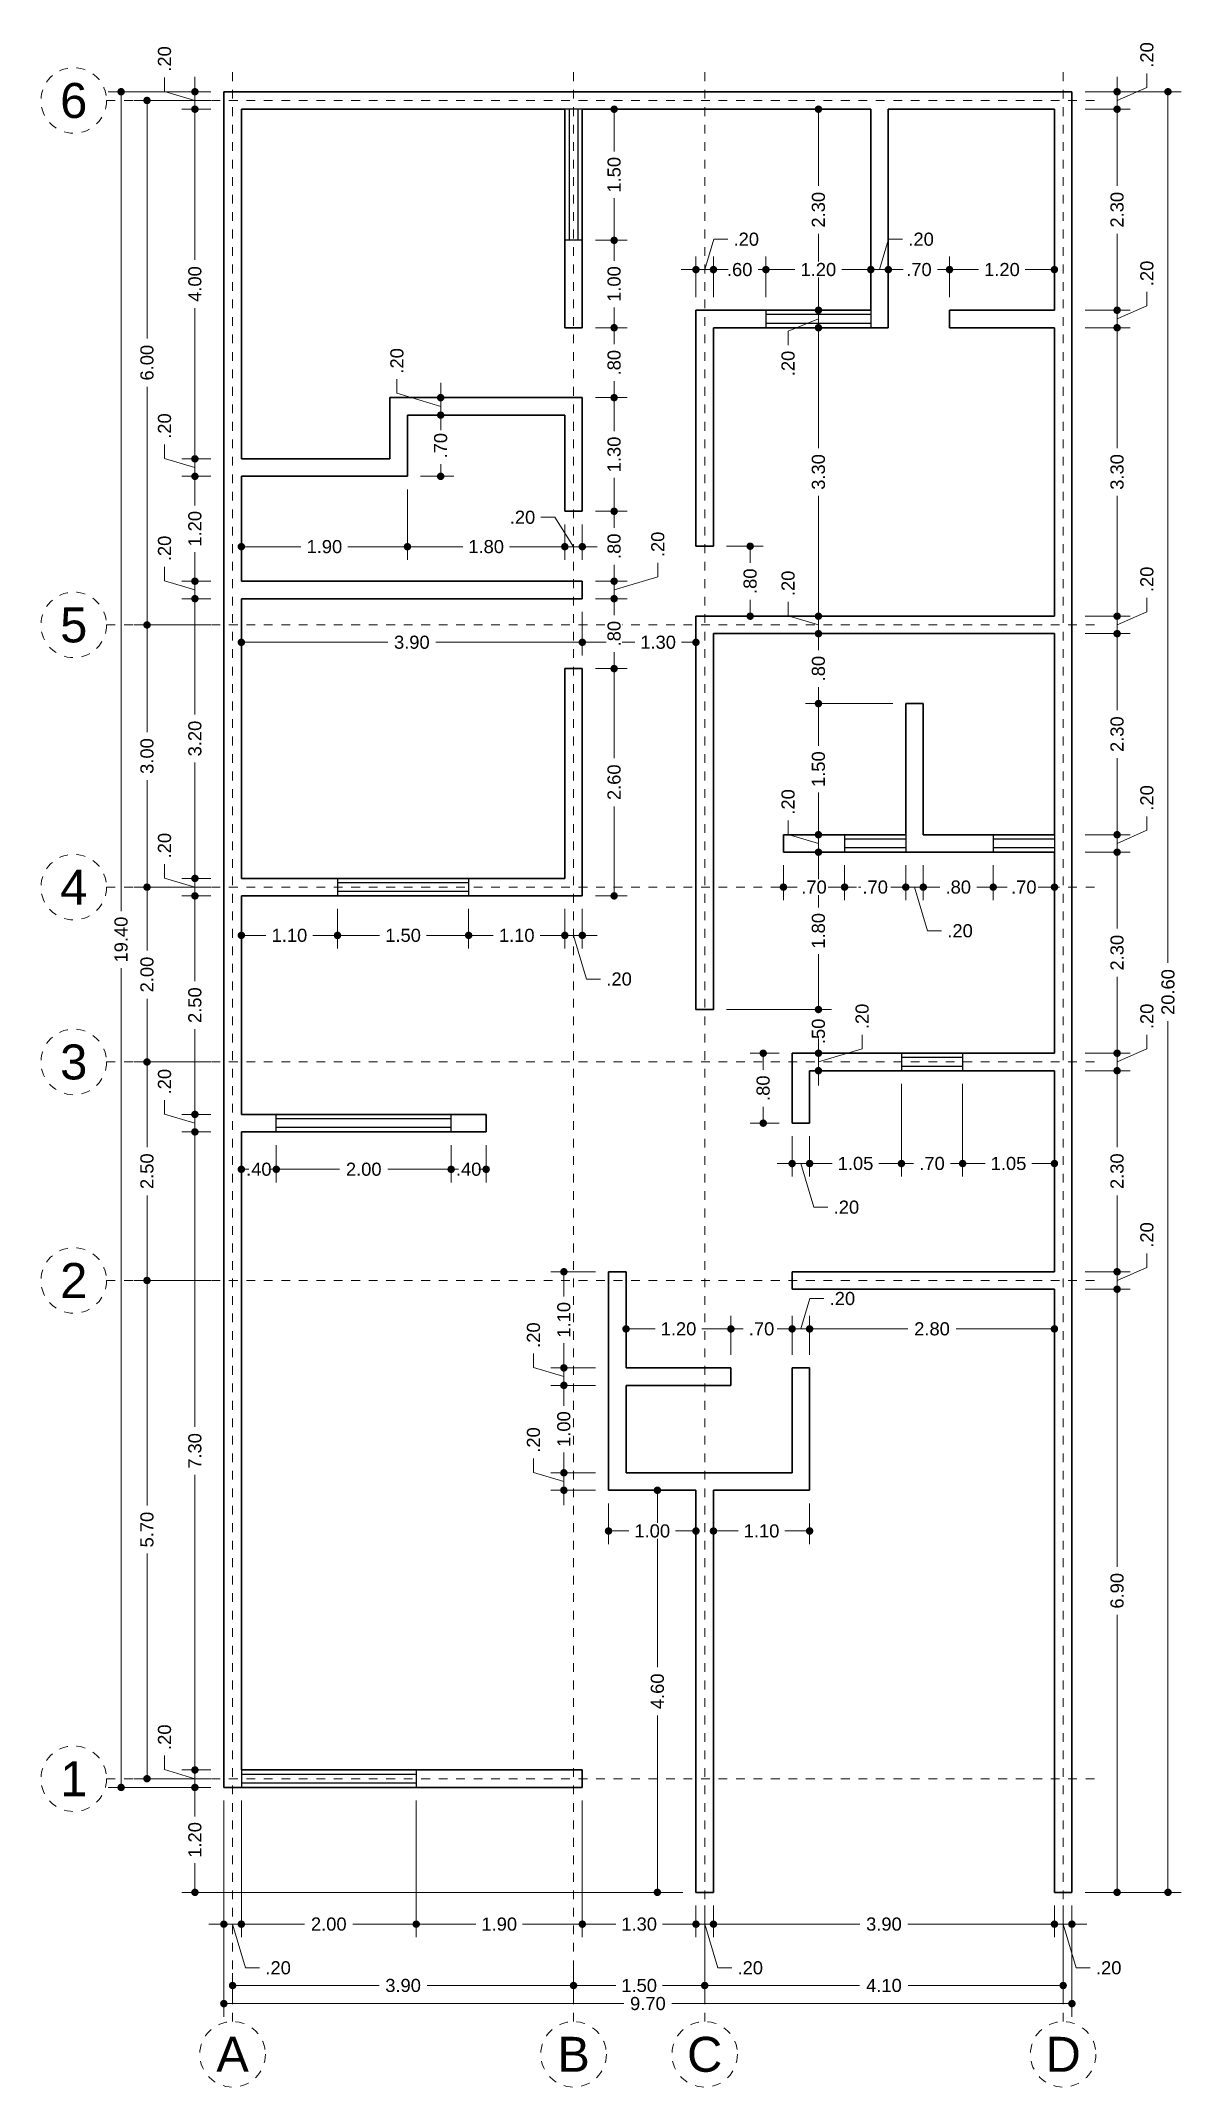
# Model space of a CAD drawing. Header units: millimetres. Extents: x 2560.6 to 2573.7, y 869.8 to 893.2.
import ezdxf
from ezdxf.enums import TextEntityAlignment as Align

# ---------------------------------------------------------------- set-up
doc = ezdxf.new("R2010")
doc.units = ezdxf.units.MM
doc.header["$LTSCALE"] = 0.001
doc.linetypes.add('CENTER2', pattern=[28.575, 19.05, -3.175, 3.175, -3.175])
for name, color, linetype, lineweight in [('Cotas', 7, 'Continuous', 18), ('Ejes', 7, 'CENTER2', 5), ('Muros', 7, 'Continuous', 30), ('Ventanas', 250, 'Continuous', 25)]:
    doc.layers.add(name, color=color, linetype=linetype, lineweight=lineweight)
doc.styles.get("Standard").update_dxf_attribs({"font": 'arial.ttf'})
doc.dimstyles.new('1-100', dxfattribs={"dimscale": 100, "dimtxt": 0.0015, "dimasz": 0.00085, "dimexe": 0.0015, "dimexo": 0.0015, "dimgap": 0.0008, "dimtad": 0, "dimzin": 4, "dimdsep": 46, "dimtxsty": 'Standard', "dimblk": 'DOT', "dimcen": 0.0009, "dimclrd": 256, "dimclre": 256, "dimclrt": 256, "dimadec": 0, "dimazin": 0, "dimtfac": 1, "dimtofl": 0, "dimtmove": 1, "dimatfit": 2, "dimfxl": 0.0015, "dimtfill": 1, "dimtolj": 1, "dimtzin": 4, "dimlwd": -1, "dimlwe": -1, "dimarcsym": 0})

msp = doc.modelspace()

# ---------------------------------------------------------------- texts
at = {"layer": 'Ejes'}
for s, p in [('6', (2560.992, 892.526)), ('5', (2560.992, 886.526)), ('4', (2560.992, 883.526)), ('3', (2560.992, 881.526)), ('2', (2560.992, 879.026)), ('1', (2560.992, 873.326)), ('A', (2562.809, 870.173)), ('B', (2566.709, 870.173)), ('C', (2568.209, 870.173)), ('D', (2572.309, 870.173))]:
    msp.add_text(s, height=0.4, dxfattribs=at).set_placement(p, align=Align.MIDDLE_CENTER)

# ---------------------------------------------------------------- blocks, each defined once
blk = doc.blocks.new('_DOT')
at = {"color": 0, "linetype": 'ByBlock'}
blk.add_line((-0.5, 0), (-1, 0), dxfattribs=at)
at = {"color": 0, "linetype": 'ByBlock', "const_width": 0.5}
blk.add_lwpolyline([(-0.25, 0, 1), (0.25, 0, 1)], format="xyb", close=True, dxfattribs=at)
blk = doc.blocks.new('*D4')
at = {"layer": 'Cotas', "transparency": 16777216}
for p, q in [((2562.709, 873.076), (2562.709, 870.603)), ((2572.409, 871.876), (2572.409, 870.603)), ((2562.794, 870.753), (2567.284, 870.753)), ((2572.324, 870.753), (2567.833, 870.753))]:
    blk.add_line(p, q, dxfattribs=at)
at = {"layer": 'Defpoints', "color": 0, "transparency": 16777216}
for p in [(2562.709, 873.226), (2572.409, 872.026), (2572.409, 870.753)]:
    blk.add_point(p, dxfattribs=at)
at = {"layer": 'Cotas', "transparency": 16777216, "xscale": 0.08499999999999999, "yscale": 0.08499999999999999, "zscale": 0.08499999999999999, "rotation": 180}
blk.add_blockref('_DOT', (2562.709, 870.753), dxfattribs=at)
at = {"layer": 'Cotas', "transparency": 16777216, "xscale": 0.08499999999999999, "yscale": 0.08499999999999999, "zscale": 0.08499999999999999}
blk.add_blockref('_DOT', (2572.409, 870.753), dxfattribs=at)
at = {"layer": 'Cotas', "transparency": 16777216, "insert": (2567.559, 870.753), "char_height": 0.15, "attachment_point": 5, "bg_fill": 3, "box_fill_scale": 1.1, "bg_fill_color": 256, "bg_fill_true_color": 13158600, "bg_fill_transparency": 0}
blk.add_mtext('\\A1;9.70', dxfattribs=at)
blk = doc.blocks.new('*D5')
at = {"layer": 'Cotas', "transparency": 16777216}
for p, q in [((2568.209, 871.876), (2568.209, 870.81)), ((2572.309, 871.876), (2572.309, 870.81)), ((2568.294, 870.96), (2569.981, 870.96)), ((2572.224, 870.96), (2570.536, 870.96))]:
    blk.add_line(p, q, dxfattribs=at)
at = {"layer": 'Defpoints', "color": 0, "transparency": 16777216}
for p in [(2568.209, 872.026), (2572.309, 872.026), (2568.209, 870.96)]:
    blk.add_point(p, dxfattribs=at)
at = {"layer": 'Cotas', "transparency": 16777216, "xscale": 0.08499999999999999, "yscale": 0.08499999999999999, "zscale": 0.08499999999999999, "rotation": 180}
blk.add_blockref('_DOT', (2568.209, 870.96), dxfattribs=at)
at = {"layer": 'Cotas', "transparency": 16777216, "xscale": 0.08499999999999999, "yscale": 0.08499999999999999, "zscale": 0.08499999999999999}
blk.add_blockref('_DOT', (2572.309, 870.96), dxfattribs=at)
at = {"layer": 'Cotas', "transparency": 16777216, "insert": (2570.259, 870.96), "char_height": 0.15, "attachment_point": 5, "bg_fill": 3, "box_fill_scale": 1.1, "bg_fill_color": 256, "bg_fill_true_color": 13158600, "bg_fill_transparency": 0}
blk.add_mtext('\\A1;4.10', dxfattribs=at)
blk = doc.blocks.new('*D6')
at = {"layer": 'Cotas', "transparency": 16777216}
for p, q in [((2568.209, 871.876), (2568.209, 870.81)), ((2566.709, 871.169), (2566.709, 870.81)), ((2566.794, 870.96), (2567.191, 870.96)), ((2568.124, 870.96), (2567.726, 870.96))]:
    blk.add_line(p, q, dxfattribs=at)
at = {"layer": 'Defpoints', "color": 0, "transparency": 16777216}
for p in [(2568.209, 872.026), (2566.709, 871.319), (2566.709, 870.96)]:
    blk.add_point(p, dxfattribs=at)
at = {"layer": 'Cotas', "transparency": 16777216, "xscale": 0.08499999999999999, "yscale": 0.08499999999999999, "zscale": 0.08499999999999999, "rotation": 180}
blk.add_blockref('_DOT', (2566.709, 870.96), dxfattribs=at)
at = {"layer": 'Cotas', "transparency": 16777216, "xscale": 0.08499999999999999, "yscale": 0.08499999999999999, "zscale": 0.08499999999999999}
blk.add_blockref('_DOT', (2568.209, 870.96), dxfattribs=at)
at = {"layer": 'Cotas', "transparency": 16777216, "insert": (2567.459, 870.96), "char_height": 0.15, "attachment_point": 5, "bg_fill": 3, "box_fill_scale": 1.1, "bg_fill_color": 256, "bg_fill_true_color": 13158600, "bg_fill_transparency": 0}
blk.add_mtext('\\A1;1.50', dxfattribs=at)
blk = doc.blocks.new('*D7')
at = {"layer": 'Cotas', "transparency": 16777216}
for p, q in [((2562.809, 871.101), (2562.809, 870.81)), ((2566.709, 871.169), (2566.709, 870.81)), ((2562.894, 870.96), (2564.484, 870.96)), ((2566.624, 870.96), (2565.033, 870.96))]:
    blk.add_line(p, q, dxfattribs=at)
at = {"layer": 'Defpoints', "color": 0, "transparency": 16777216}
for p in [(2566.709, 871.319), (2562.809, 871.251), (2562.809, 870.96)]:
    blk.add_point(p, dxfattribs=at)
at = {"layer": 'Cotas', "transparency": 16777216, "xscale": 0.08499999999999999, "yscale": 0.08499999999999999, "zscale": 0.08499999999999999, "rotation": 180}
blk.add_blockref('_DOT', (2562.809, 870.96), dxfattribs=at)
at = {"layer": 'Cotas', "transparency": 16777216, "xscale": 0.08499999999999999, "yscale": 0.08499999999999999, "zscale": 0.08499999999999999}
blk.add_blockref('_DOT', (2566.709, 870.96), dxfattribs=at)
at = {"layer": 'Cotas', "transparency": 16777216, "insert": (2564.759, 870.96), "char_height": 0.15, "attachment_point": 5, "bg_fill": 3, "box_fill_scale": 1.1, "bg_fill_color": 256, "bg_fill_true_color": 13158600, "bg_fill_transparency": 0}
blk.add_mtext('\\A1;3.90', dxfattribs=at)
blk = doc.blocks.new('*D8')
at = {"layer": 'Cotas', "transparency": 16777216}
for p, q in [((2568.309, 871.876), (2568.309, 871.512)), ((2572.209, 871.876), (2572.209, 871.512)), ((2568.394, 871.662), (2569.984, 871.662)), ((2572.124, 871.662), (2570.533, 871.662))]:
    blk.add_line(p, q, dxfattribs=at)
at = {"layer": 'Defpoints', "color": 0, "transparency": 16777216}
for p in [(2568.309, 872.026), (2572.209, 872.026), (2568.309, 871.662)]:
    blk.add_point(p, dxfattribs=at)
at = {"layer": 'Cotas', "transparency": 16777216, "xscale": 0.08499999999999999, "yscale": 0.08499999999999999, "zscale": 0.08499999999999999, "rotation": 180}
blk.add_blockref('_DOT', (2568.309, 871.662), dxfattribs=at)
at = {"layer": 'Cotas', "transparency": 16777216, "xscale": 0.08499999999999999, "yscale": 0.08499999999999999, "zscale": 0.08499999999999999}
blk.add_blockref('_DOT', (2572.209, 871.662), dxfattribs=at)
at = {"layer": 'Cotas', "transparency": 16777216, "insert": (2570.259, 871.662), "char_height": 0.15, "attachment_point": 5, "bg_fill": 3, "box_fill_scale": 1.1, "bg_fill_color": 256, "bg_fill_true_color": 13158600, "bg_fill_transparency": 0}
blk.add_mtext('\\A1;3.90', dxfattribs=at)
blk = doc.blocks.new('*D9')
at = {"layer": 'Cotas', "transparency": 16777216}
for p, q in [((2568.109, 871.876), (2568.109, 871.512)), ((2568.309, 871.876), (2568.309, 871.512)), ((2568.024, 871.662), (2567.939, 871.662)), ((2568.309, 871.662), (2568.109, 871.662)), ((2568.209, 871.662), (2568.358, 871.162)), ((2568.394, 871.662), (2568.479, 871.662)), ((2568.358, 871.162), (2568.518, 871.162))]:
    blk.add_line(p, q, dxfattribs=at)
at = {"layer": 'Defpoints', "color": 0, "transparency": 16777216}
for p in [(2568.109, 872.026), (2568.309, 872.026), (2568.109, 871.662)]:
    blk.add_point(p, dxfattribs=at)
at = {"layer": 'Cotas', "transparency": 16777216, "xscale": 0.08499999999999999, "yscale": 0.08499999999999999, "zscale": 0.08499999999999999}
blk.add_blockref('_DOT', (2568.109, 871.662), dxfattribs=at)
at = {"layer": 'Cotas', "transparency": 16777216, "xscale": 0.08499999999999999, "yscale": 0.08499999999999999, "zscale": 0.08499999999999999, "rotation": 180}
blk.add_blockref('_DOT', (2568.309, 871.662), dxfattribs=at)
at = {"layer": 'Cotas', "transparency": 16777216, "insert": (2568.73, 871.162), "char_height": 0.15, "attachment_point": 5, "bg_fill": 3, "box_fill_scale": 1.1, "bg_fill_color": 256, "bg_fill_true_color": 13158600, "bg_fill_transparency": 0}
blk.add_mtext('\\A1;.20', dxfattribs=at)
blk = doc.blocks.new('*D10')
at = {"layer": 'Cotas', "transparency": 16777216}
for p, q in [((2566.809, 873.076), (2566.809, 871.512)), ((2568.109, 871.876), (2568.109, 871.512)), ((2566.894, 871.662), (2567.191, 871.662)), ((2568.024, 871.662), (2567.726, 871.662))]:
    blk.add_line(p, q, dxfattribs=at)
at = {"layer": 'Defpoints', "color": 0, "transparency": 16777216}
for p in [(2566.809, 873.226), (2568.109, 872.026), (2566.809, 871.662)]:
    blk.add_point(p, dxfattribs=at)
at = {"layer": 'Cotas', "transparency": 16777216, "xscale": 0.08499999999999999, "yscale": 0.08499999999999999, "zscale": 0.08499999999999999, "rotation": 180}
blk.add_blockref('_DOT', (2566.809, 871.662), dxfattribs=at)
at = {"layer": 'Cotas', "transparency": 16777216, "xscale": 0.08499999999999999, "yscale": 0.08499999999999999, "zscale": 0.08499999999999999}
blk.add_blockref('_DOT', (2568.109, 871.662), dxfattribs=at)
at = {"layer": 'Cotas', "transparency": 16777216, "insert": (2567.459, 871.662), "char_height": 0.15, "attachment_point": 5, "bg_fill": 3, "box_fill_scale": 1.1, "bg_fill_color": 256, "bg_fill_true_color": 13158600, "bg_fill_transparency": 0}
blk.add_mtext('\\A1;1.30', dxfattribs=at)
blk = doc.blocks.new('*D11')
at = {"layer": 'Cotas', "transparency": 16777216}
for p, q in [((2564.909, 873.076), (2564.909, 871.512)), ((2566.809, 873.076), (2566.809, 871.512)), ((2564.994, 871.662), (2565.591, 871.662)), ((2566.724, 871.662), (2566.126, 871.662))]:
    blk.add_line(p, q, dxfattribs=at)
at = {"layer": 'Defpoints', "color": 0, "transparency": 16777216}
for p in [(2564.909, 873.226), (2566.809, 873.226), (2564.909, 871.662)]:
    blk.add_point(p, dxfattribs=at)
at = {"layer": 'Cotas', "transparency": 16777216, "xscale": 0.08499999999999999, "yscale": 0.08499999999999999, "zscale": 0.08499999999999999, "rotation": 180}
blk.add_blockref('_DOT', (2564.909, 871.662), dxfattribs=at)
at = {"layer": 'Cotas', "transparency": 16777216, "xscale": 0.08499999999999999, "yscale": 0.08499999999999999, "zscale": 0.08499999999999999}
blk.add_blockref('_DOT', (2566.809, 871.662), dxfattribs=at)
at = {"layer": 'Cotas', "transparency": 16777216, "insert": (2565.859, 871.662), "char_height": 0.15, "attachment_point": 5, "bg_fill": 3, "box_fill_scale": 1.1, "bg_fill_color": 256, "bg_fill_true_color": 13158600, "bg_fill_transparency": 0}
blk.add_mtext('\\A1;1.90', dxfattribs=at)
blk = doc.blocks.new('*D12')
at = {"layer": 'Cotas', "transparency": 16777216}
for p, q in [((2562.909, 873.076), (2562.909, 871.512)), ((2564.909, 873.076), (2564.909, 871.512)), ((2562.994, 871.662), (2563.633, 871.662)), ((2564.824, 871.662), (2564.184, 871.662))]:
    blk.add_line(p, q, dxfattribs=at)
at = {"layer": 'Defpoints', "color": 0, "transparency": 16777216}
for p in [(2562.909, 873.226), (2564.909, 873.226), (2562.909, 871.662)]:
    blk.add_point(p, dxfattribs=at)
at = {"layer": 'Cotas', "transparency": 16777216, "xscale": 0.08499999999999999, "yscale": 0.08499999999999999, "zscale": 0.08499999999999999, "rotation": 180}
blk.add_blockref('_DOT', (2562.909, 871.662), dxfattribs=at)
at = {"layer": 'Cotas', "transparency": 16777216, "xscale": 0.08499999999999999, "yscale": 0.08499999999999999, "zscale": 0.08499999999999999}
blk.add_blockref('_DOT', (2564.909, 871.662), dxfattribs=at)
at = {"layer": 'Cotas', "transparency": 16777216, "insert": (2563.909, 871.662), "char_height": 0.15, "attachment_point": 5, "bg_fill": 3, "box_fill_scale": 1.1, "bg_fill_color": 256, "bg_fill_true_color": 13158600, "bg_fill_transparency": 0}
blk.add_mtext('\\A1;2.00', dxfattribs=at)
blk = doc.blocks.new('*D13')
at = {"layer": 'Cotas', "transparency": 16777216}
for p, q in [((2562.709, 873.076), (2562.709, 871.512)), ((2562.909, 873.076), (2562.909, 871.512)), ((2562.624, 871.662), (2562.539, 871.662)), ((2562.909, 871.662), (2562.709, 871.662)), ((2562.809, 871.662), (2562.958, 871.162)), ((2562.994, 871.662), (2563.079, 871.662)), ((2562.958, 871.162), (2563.118, 871.162))]:
    blk.add_line(p, q, dxfattribs=at)
at = {"layer": 'Defpoints', "color": 0, "transparency": 16777216}
for p in [(2562.709, 873.226), (2562.909, 873.226), (2562.709, 871.662)]:
    blk.add_point(p, dxfattribs=at)
at = {"layer": 'Cotas', "transparency": 16777216, "xscale": 0.08499999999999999, "yscale": 0.08499999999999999, "zscale": 0.08499999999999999}
blk.add_blockref('_DOT', (2562.709, 871.662), dxfattribs=at)
at = {"layer": 'Cotas', "transparency": 16777216, "xscale": 0.08499999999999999, "yscale": 0.08499999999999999, "zscale": 0.08499999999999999, "rotation": 180}
blk.add_blockref('_DOT', (2562.909, 871.662), dxfattribs=at)
at = {"layer": 'Cotas', "transparency": 16777216, "insert": (2563.33, 871.162), "char_height": 0.15, "attachment_point": 5, "bg_fill": 3, "box_fill_scale": 1.1, "bg_fill_color": 256, "bg_fill_true_color": 13158600, "bg_fill_transparency": 0}
blk.add_mtext('\\A1;.20', dxfattribs=at)
blk = doc.blocks.new('*D14')
at = {"layer": 'Cotas', "transparency": 16777216}
for p, q in [((2572.209, 871.876), (2572.209, 871.512)), ((2572.409, 871.876), (2572.409, 871.512)), ((2572.124, 871.662), (2572.039, 871.662)), ((2572.209, 871.662), (2572.409, 871.662)), ((2572.309, 871.662), (2572.458, 871.162)), ((2572.494, 871.662), (2572.579, 871.662)), ((2572.458, 871.162), (2572.618, 871.162))]:
    blk.add_line(p, q, dxfattribs=at)
at = {"layer": 'Defpoints', "color": 0, "transparency": 16777216}
for p in [(2572.209, 872.026), (2572.409, 872.026), (2572.409, 871.662)]:
    blk.add_point(p, dxfattribs=at)
at = {"layer": 'Cotas', "transparency": 16777216, "xscale": 0.08499999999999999, "yscale": 0.08499999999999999, "zscale": 0.08499999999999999}
blk.add_blockref('_DOT', (2572.209, 871.662), dxfattribs=at)
at = {"layer": 'Cotas', "transparency": 16777216, "xscale": 0.08499999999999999, "yscale": 0.08499999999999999, "zscale": 0.08499999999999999, "rotation": 180}
blk.add_blockref('_DOT', (2572.409, 871.662), dxfattribs=at)
at = {"layer": 'Cotas', "transparency": 16777216, "insert": (2572.83, 871.162), "char_height": 0.15, "attachment_point": 5, "bg_fill": 3, "box_fill_scale": 1.1, "bg_fill_color": 256, "bg_fill_true_color": 13158600, "bg_fill_transparency": 0}
blk.add_mtext('\\A1;.20', dxfattribs=at)
blk = doc.blocks.new('*D15')
at = {"layer": 'Cotas', "transparency": 16777216}
for p, q in [((2572.559, 892.626), (2573.658, 892.626)), ((2573.508, 892.541), (2573.508, 882.66)), ((2573.508, 872.111), (2573.508, 881.991)), ((2572.559, 872.026), (2573.658, 872.026))]:
    blk.add_line(p, q, dxfattribs=at)
at = {"layer": 'Defpoints', "color": 0, "transparency": 16777216}
for p in [(2572.409, 892.626), (2573.508, 892.626), (2572.409, 872.026)]:
    blk.add_point(p, dxfattribs=at)
at = {"layer": 'Cotas', "transparency": 16777216, "xscale": 0.08499999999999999, "yscale": 0.08499999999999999, "zscale": 0.08499999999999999}
for p, rotation in [((2573.508, 892.626), 90), ((2573.508, 872.026), 270)]:
    blk.add_blockref('_DOT', p, dxfattribs=dict(at, rotation=rotation))
at = {"layer": 'Cotas', "transparency": 16777216, "insert": (2573.508, 882.326), "char_height": 0.15, "attachment_point": 5, "rotation": 90, "bg_fill": 3, "box_fill_scale": 1.1, "bg_fill_color": 256, "bg_fill_true_color": 13158600, "bg_fill_transparency": 0}
blk.add_mtext('\\A1;20.60', dxfattribs=at)
blk = doc.blocks.new('*D16')
at = {"layer": 'Cotas', "transparency": 16777216}
for p, q in [((2562.559, 892.626), (2561.384, 892.626)), ((2561.534, 892.541), (2561.534, 883.251)), ((2561.534, 873.311), (2561.534, 882.6)), ((2562.559, 873.226), (2561.384, 873.226))]:
    blk.add_line(p, q, dxfattribs=at)
at = {"layer": 'Defpoints', "color": 0, "transparency": 16777216}
for p in [(2561.534, 892.626), (2562.709, 892.626), (2562.709, 873.226)]:
    blk.add_point(p, dxfattribs=at)
at = {"layer": 'Cotas', "transparency": 16777216, "xscale": 0.08499999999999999, "yscale": 0.08499999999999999, "zscale": 0.08499999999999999}
for p, rotation in [((2561.534, 892.626), 90), ((2561.534, 873.226), 270)]:
    blk.add_blockref('_DOT', p, dxfattribs=dict(at, rotation=rotation))
at = {"layer": 'Cotas', "transparency": 16777216, "insert": (2561.534, 882.926), "char_height": 0.15, "attachment_point": 5, "rotation": 90, "bg_fill": 3, "box_fill_scale": 1.1, "bg_fill_color": 256, "bg_fill_true_color": 13158600, "bg_fill_transparency": 0}
blk.add_mtext('\\A1;19.40', dxfattribs=at)
blk = doc.blocks.new('*D17')
at = {"layer": 'Cotas', "transparency": 16777216}
for p, q in [((2562.559, 892.526), (2561.68, 892.526)), ((2561.83, 892.441), (2561.83, 889.801)), ((2561.83, 886.611), (2561.83, 889.251)), ((2562.559, 886.526), (2561.68, 886.526))]:
    blk.add_line(p, q, dxfattribs=at)
at = {"layer": 'Defpoints', "color": 0, "transparency": 16777216}
for p in [(2562.709, 892.526), (2561.83, 886.526), (2562.709, 886.526)]:
    blk.add_point(p, dxfattribs=at)
at = {"layer": 'Cotas', "transparency": 16777216, "xscale": 0.08499999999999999, "yscale": 0.08499999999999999, "zscale": 0.08499999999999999}
for p, rotation in [((2561.83, 892.526), 90), ((2561.83, 886.526), 270)]:
    blk.add_blockref('_DOT', p, dxfattribs=dict(at, rotation=rotation))
at = {"layer": 'Cotas', "transparency": 16777216, "insert": (2561.83, 889.526), "char_height": 0.15, "attachment_point": 5, "rotation": 90, "bg_fill": 3, "box_fill_scale": 1.1, "bg_fill_color": 256, "bg_fill_true_color": 13158600, "bg_fill_transparency": 0}
blk.add_mtext('\\A1;6.00', dxfattribs=at)
blk = doc.blocks.new('*D18')
at = {"layer": 'Cotas', "transparency": 16777216}
for p, q in [((2562.559, 886.526), (2561.68, 886.526)), ((2561.83, 886.441), (2561.83, 885.3)), ((2561.83, 883.611), (2561.83, 884.751)), ((2562.559, 883.526), (2561.68, 883.526))]:
    blk.add_line(p, q, dxfattribs=at)
at = {"layer": 'Defpoints', "color": 0, "transparency": 16777216}
for p in [(2562.709, 886.526), (2561.83, 883.526), (2562.709, 883.526)]:
    blk.add_point(p, dxfattribs=at)
at = {"layer": 'Cotas', "transparency": 16777216, "xscale": 0.08499999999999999, "yscale": 0.08499999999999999, "zscale": 0.08499999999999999}
for p, rotation in [((2561.83, 886.526), 90), ((2561.83, 883.526), 270)]:
    blk.add_blockref('_DOT', p, dxfattribs=dict(at, rotation=rotation))
at = {"layer": 'Cotas', "transparency": 16777216, "insert": (2561.83, 885.026), "char_height": 0.15, "attachment_point": 5, "rotation": 90, "bg_fill": 3, "box_fill_scale": 1.1, "bg_fill_color": 256, "bg_fill_true_color": 13158600, "bg_fill_transparency": 0}
blk.add_mtext('\\A1;3.00', dxfattribs=at)
blk = doc.blocks.new('*D19')
at = {"layer": 'Cotas', "transparency": 16777216}
for p, q in [((2562.559, 883.526), (2561.68, 883.526)), ((2561.83, 883.441), (2561.83, 882.801)), ((2561.83, 881.611), (2561.83, 882.25)), ((2562.559, 881.526), (2561.68, 881.526))]:
    blk.add_line(p, q, dxfattribs=at)
at = {"layer": 'Defpoints', "color": 0, "transparency": 16777216}
for p in [(2562.709, 883.526), (2561.83, 881.526), (2562.709, 881.526)]:
    blk.add_point(p, dxfattribs=at)
at = {"layer": 'Cotas', "transparency": 16777216, "xscale": 0.08499999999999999, "yscale": 0.08499999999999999, "zscale": 0.08499999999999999}
for p, rotation in [((2561.83, 883.526), 90), ((2561.83, 881.526), 270)]:
    blk.add_blockref('_DOT', p, dxfattribs=dict(at, rotation=rotation))
at = {"layer": 'Cotas', "transparency": 16777216, "insert": (2561.83, 882.526), "char_height": 0.15, "attachment_point": 5, "rotation": 90, "bg_fill": 3, "box_fill_scale": 1.1, "bg_fill_color": 256, "bg_fill_true_color": 13158600, "bg_fill_transparency": 0}
blk.add_mtext('\\A1;2.00', dxfattribs=at)
blk = doc.blocks.new('*D20')
at = {"layer": 'Cotas', "transparency": 16777216}
for p, q in [((2562.559, 881.526), (2561.68, 881.526)), ((2561.83, 881.441), (2561.83, 880.551)), ((2561.83, 879.111), (2561.83, 880)), ((2562.559, 879.026), (2561.68, 879.026))]:
    blk.add_line(p, q, dxfattribs=at)
at = {"layer": 'Defpoints', "color": 0, "transparency": 16777216}
for p in [(2562.709, 881.526), (2561.83, 879.026), (2562.709, 879.026)]:
    blk.add_point(p, dxfattribs=at)
at = {"layer": 'Cotas', "transparency": 16777216, "xscale": 0.08499999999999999, "yscale": 0.08499999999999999, "zscale": 0.08499999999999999}
for p, rotation in [((2561.83, 881.526), 90), ((2561.83, 879.026), 270)]:
    blk.add_blockref('_DOT', p, dxfattribs=dict(at, rotation=rotation))
at = {"layer": 'Cotas', "transparency": 16777216, "insert": (2561.83, 880.276), "char_height": 0.15, "attachment_point": 5, "rotation": 90, "bg_fill": 3, "box_fill_scale": 1.1, "bg_fill_color": 256, "bg_fill_true_color": 13158600, "bg_fill_transparency": 0}
blk.add_mtext('\\A1;2.50', dxfattribs=at)
blk = doc.blocks.new('*D21')
at = {"layer": 'Cotas', "transparency": 16777216}
for p, q in [((2562.559, 879.026), (2561.68, 879.026)), ((2561.83, 878.941), (2561.83, 876.45)), ((2561.83, 873.411), (2561.83, 875.901)), ((2562.559, 873.326), (2561.68, 873.326))]:
    blk.add_line(p, q, dxfattribs=at)
at = {"layer": 'Defpoints', "color": 0, "transparency": 16777216}
for p in [(2562.709, 879.026), (2561.83, 873.326), (2562.709, 873.326)]:
    blk.add_point(p, dxfattribs=at)
at = {"layer": 'Cotas', "transparency": 16777216, "xscale": 0.08499999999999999, "yscale": 0.08499999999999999, "zscale": 0.08499999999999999}
for p, rotation in [((2561.83, 879.026), 90), ((2561.83, 873.326), 270)]:
    blk.add_blockref('_DOT', p, dxfattribs=dict(at, rotation=rotation))
at = {"layer": 'Cotas', "transparency": 16777216, "insert": (2561.83, 876.176), "char_height": 0.15, "attachment_point": 5, "rotation": 90, "bg_fill": 3, "box_fill_scale": 1.1, "bg_fill_color": 256, "bg_fill_true_color": 13158600, "bg_fill_transparency": 0}
blk.add_mtext('\\A1;5.70', dxfattribs=at)
blk = doc.blocks.new('*D22')
at = {"layer": 'Cotas', "transparency": 16777216}
for p, q in [((2562.559, 880.726), (2562.228, 880.726)), ((2562.378, 880.641), (2562.378, 877.35)), ((2562.378, 873.511), (2562.378, 876.802)), ((2562.559, 873.426), (2562.228, 873.426))]:
    blk.add_line(p, q, dxfattribs=at)
at = {"layer": 'Defpoints', "color": 0, "transparency": 16777216}
for p in [(2562.378, 880.726), (2562.709, 880.726), (2562.709, 873.426)]:
    blk.add_point(p, dxfattribs=at)
at = {"layer": 'Cotas', "transparency": 16777216, "xscale": 0.08499999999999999, "yscale": 0.08499999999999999, "zscale": 0.08499999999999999}
for p, rotation in [((2562.378, 880.726), 90), ((2562.378, 873.426), 270)]:
    blk.add_blockref('_DOT', p, dxfattribs=dict(at, rotation=rotation))
at = {"layer": 'Cotas', "transparency": 16777216, "insert": (2562.378, 877.076), "char_height": 0.15, "attachment_point": 5, "rotation": 90, "bg_fill": 3, "box_fill_scale": 1.1, "bg_fill_color": 256, "bg_fill_true_color": 13158600, "bg_fill_transparency": 0}
blk.add_mtext('\\A1;7.30', dxfattribs=at)
blk = doc.blocks.new('*D23')
at = {"layer": 'Cotas', "transparency": 16777216}
for p, q in [((2562.031, 880.93), (2562.031, 881.09)), ((2562.378, 880.826), (2562.031, 880.93)), ((2562.559, 880.926), (2562.228, 880.926)), ((2562.378, 881.011), (2562.378, 881.096)), ((2562.378, 880.726), (2562.378, 880.926)), ((2562.559, 880.726), (2562.228, 880.726)), ((2562.378, 880.641), (2562.378, 880.556))]:
    blk.add_line(p, q, dxfattribs=at)
at = {"layer": 'Defpoints', "color": 0, "transparency": 16777216}
for p in [(2562.378, 880.926), (2562.709, 880.926), (2562.709, 880.726)]:
    blk.add_point(p, dxfattribs=at)
at = {"layer": 'Cotas', "transparency": 16777216, "xscale": 0.08499999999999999, "yscale": 0.08499999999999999, "zscale": 0.08499999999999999}
for p, rotation in [((2562.378, 880.926), 270), ((2562.378, 880.726), 90)]:
    blk.add_blockref('_DOT', p, dxfattribs=dict(at, rotation=rotation))
at = {"layer": 'Cotas', "transparency": 16777216, "insert": (2562.031, 881.301), "char_height": 0.15, "attachment_point": 5, "rotation": 90, "bg_fill": 3, "box_fill_scale": 1.1, "bg_fill_color": 256, "bg_fill_true_color": 13158600, "bg_fill_transparency": 0}
blk.add_mtext('\\A1;.20', dxfattribs=at)
blk = doc.blocks.new('*D24')
at = {"layer": 'Cotas', "transparency": 16777216}
for p, q in [((2562.559, 883.426), (2562.228, 883.426)), ((2562.378, 883.341), (2562.378, 882.451)), ((2562.378, 881.011), (2562.378, 881.9)), ((2562.559, 880.926), (2562.228, 880.926))]:
    blk.add_line(p, q, dxfattribs=at)
at = {"layer": 'Defpoints', "color": 0, "transparency": 16777216}
for p in [(2562.378, 883.426), (2562.709, 883.426), (2562.709, 880.926)]:
    blk.add_point(p, dxfattribs=at)
at = {"layer": 'Cotas', "transparency": 16777216, "xscale": 0.08499999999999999, "yscale": 0.08499999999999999, "zscale": 0.08499999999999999}
for p, rotation in [((2562.378, 883.426), 90), ((2562.378, 880.926), 270)]:
    blk.add_blockref('_DOT', p, dxfattribs=dict(at, rotation=rotation))
at = {"layer": 'Cotas', "transparency": 16777216, "insert": (2562.378, 882.176), "char_height": 0.15, "attachment_point": 5, "rotation": 90, "bg_fill": 3, "box_fill_scale": 1.1, "bg_fill_color": 256, "bg_fill_true_color": 13158600, "bg_fill_transparency": 0}
blk.add_mtext('\\A1;2.50', dxfattribs=at)
blk = doc.blocks.new('*D25')
at = {"layer": 'Cotas', "transparency": 16777216}
for p, q in [((2562.031, 883.63), (2562.031, 883.79)), ((2562.378, 883.711), (2562.378, 883.796)), ((2562.378, 883.526), (2562.031, 883.63)), ((2562.559, 883.626), (2562.228, 883.626)), ((2562.378, 883.426), (2562.378, 883.626)), ((2562.559, 883.426), (2562.228, 883.426)), ((2562.378, 883.341), (2562.378, 883.256))]:
    blk.add_line(p, q, dxfattribs=at)
at = {"layer": 'Defpoints', "color": 0, "transparency": 16777216}
for p in [(2562.378, 883.626), (2562.709, 883.626), (2562.709, 883.426)]:
    blk.add_point(p, dxfattribs=at)
at = {"layer": 'Cotas', "transparency": 16777216, "xscale": 0.08499999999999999, "yscale": 0.08499999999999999, "zscale": 0.08499999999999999}
for p, rotation in [((2562.378, 883.626), 270), ((2562.378, 883.426), 90)]:
    blk.add_blockref('_DOT', p, dxfattribs=dict(at, rotation=rotation))
at = {"layer": 'Cotas', "transparency": 16777216, "insert": (2562.031, 884.001), "char_height": 0.15, "attachment_point": 5, "rotation": 90, "bg_fill": 3, "box_fill_scale": 1.1, "bg_fill_color": 256, "bg_fill_true_color": 13158600, "bg_fill_transparency": 0}
blk.add_mtext('\\A1;.20', dxfattribs=at)
blk = doc.blocks.new('*D26')
at = {"layer": 'Cotas', "transparency": 16777216}
for p, q in [((2562.559, 886.826), (2562.228, 886.826)), ((2562.378, 886.741), (2562.378, 885.5)), ((2562.378, 883.711), (2562.378, 884.951)), ((2562.559, 883.626), (2562.228, 883.626))]:
    blk.add_line(p, q, dxfattribs=at)
at = {"layer": 'Defpoints', "color": 0, "transparency": 16777216}
for p in [(2562.378, 886.826), (2562.709, 886.826), (2562.709, 883.626)]:
    blk.add_point(p, dxfattribs=at)
at = {"layer": 'Cotas', "transparency": 16777216, "xscale": 0.08499999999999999, "yscale": 0.08499999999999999, "zscale": 0.08499999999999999}
for p, rotation in [((2562.378, 886.826), 90), ((2562.378, 883.626), 270)]:
    blk.add_blockref('_DOT', p, dxfattribs=dict(at, rotation=rotation))
at = {"layer": 'Cotas', "transparency": 16777216, "insert": (2562.378, 885.226), "char_height": 0.15, "attachment_point": 5, "rotation": 90, "bg_fill": 3, "box_fill_scale": 1.1, "bg_fill_color": 256, "bg_fill_true_color": 13158600, "bg_fill_transparency": 0}
blk.add_mtext('\\A1;3.20', dxfattribs=at)
blk = doc.blocks.new('*D27')
at = {"layer": 'Cotas', "transparency": 16777216}
for p, q in [((2562.031, 887.03), (2562.031, 887.19)), ((2562.378, 886.926), (2562.031, 887.03)), ((2562.559, 887.026), (2562.228, 887.026)), ((2562.378, 887.111), (2562.378, 887.196)), ((2562.378, 886.826), (2562.378, 887.026)), ((2562.559, 886.826), (2562.228, 886.826)), ((2562.378, 886.741), (2562.378, 886.656))]:
    blk.add_line(p, q, dxfattribs=at)
at = {"layer": 'Defpoints', "color": 0, "transparency": 16777216}
for p in [(2562.378, 887.026), (2562.709, 887.026), (2562.709, 886.826)]:
    blk.add_point(p, dxfattribs=at)
at = {"layer": 'Cotas', "transparency": 16777216, "xscale": 0.08499999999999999, "yscale": 0.08499999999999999, "zscale": 0.08499999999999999}
for p, rotation in [((2562.378, 887.026), 270), ((2562.378, 886.826), 90)]:
    blk.add_blockref('_DOT', p, dxfattribs=dict(at, rotation=rotation))
at = {"layer": 'Cotas', "transparency": 16777216, "insert": (2562.031, 887.401), "char_height": 0.15, "attachment_point": 5, "rotation": 90, "bg_fill": 3, "box_fill_scale": 1.1, "bg_fill_color": 256, "bg_fill_true_color": 13158600, "bg_fill_transparency": 0}
blk.add_mtext('\\A1;.20', dxfattribs=at)
blk = doc.blocks.new('*D28')
at = {"layer": 'Cotas', "transparency": 16777216}
for p, q in [((2562.559, 888.226), (2562.228, 888.226)), ((2562.378, 888.141), (2562.378, 887.893)), ((2562.378, 887.111), (2562.378, 887.358)), ((2562.559, 887.026), (2562.228, 887.026))]:
    blk.add_line(p, q, dxfattribs=at)
at = {"layer": 'Defpoints', "color": 0, "transparency": 16777216}
for p in [(2562.378, 888.226), (2562.709, 888.226), (2562.709, 887.026)]:
    blk.add_point(p, dxfattribs=at)
at = {"layer": 'Cotas', "transparency": 16777216, "xscale": 0.08499999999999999, "yscale": 0.08499999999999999, "zscale": 0.08499999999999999}
for p, rotation in [((2562.378, 888.226), 90), ((2562.378, 887.026), 270)]:
    blk.add_blockref('_DOT', p, dxfattribs=dict(at, rotation=rotation))
at = {"layer": 'Cotas', "transparency": 16777216, "insert": (2562.378, 887.626), "char_height": 0.15, "attachment_point": 5, "rotation": 90, "bg_fill": 3, "box_fill_scale": 1.1, "bg_fill_color": 256, "bg_fill_true_color": 13158600, "bg_fill_transparency": 0}
blk.add_mtext('\\A1;1.20', dxfattribs=at)
blk = doc.blocks.new('*D29')
at = {"layer": 'Cotas', "transparency": 16777216}
for p, q in [((2562.031, 888.43), (2562.031, 888.59)), ((2562.378, 888.326), (2562.031, 888.43)), ((2562.559, 888.426), (2562.228, 888.426)), ((2562.378, 888.511), (2562.378, 888.596)), ((2562.378, 888.226), (2562.378, 888.426)), ((2562.559, 888.226), (2562.228, 888.226)), ((2562.378, 888.141), (2562.378, 888.056))]:
    blk.add_line(p, q, dxfattribs=at)
at = {"layer": 'Defpoints', "color": 0, "transparency": 16777216}
for p in [(2562.378, 888.426), (2562.709, 888.426), (2562.709, 888.226)]:
    blk.add_point(p, dxfattribs=at)
at = {"layer": 'Cotas', "transparency": 16777216, "xscale": 0.08499999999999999, "yscale": 0.08499999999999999, "zscale": 0.08499999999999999}
for p, rotation in [((2562.378, 888.426), 270), ((2562.378, 888.226), 90)]:
    blk.add_blockref('_DOT', p, dxfattribs=dict(at, rotation=rotation))
at = {"layer": 'Cotas', "transparency": 16777216, "insert": (2562.031, 888.801), "char_height": 0.15, "attachment_point": 5, "rotation": 90, "bg_fill": 3, "box_fill_scale": 1.1, "bg_fill_color": 256, "bg_fill_true_color": 13158600, "bg_fill_transparency": 0}
blk.add_mtext('\\A1;.20', dxfattribs=at)
blk = doc.blocks.new('*D30')
at = {"layer": 'Cotas', "transparency": 16777216}
for p, q in [((2562.559, 892.426), (2562.228, 892.426)), ((2562.378, 892.341), (2562.378, 890.703)), ((2562.378, 888.511), (2562.378, 890.148)), ((2562.559, 888.426), (2562.228, 888.426))]:
    blk.add_line(p, q, dxfattribs=at)
at = {"layer": 'Defpoints', "color": 0, "transparency": 16777216}
for p in [(2562.378, 892.426), (2562.709, 892.426), (2562.709, 888.426)]:
    blk.add_point(p, dxfattribs=at)
at = {"layer": 'Cotas', "transparency": 16777216, "xscale": 0.08499999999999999, "yscale": 0.08499999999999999, "zscale": 0.08499999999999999}
for p, rotation in [((2562.378, 892.426), 90), ((2562.378, 888.426), 270)]:
    blk.add_blockref('_DOT', p, dxfattribs=dict(at, rotation=rotation))
at = {"layer": 'Cotas', "transparency": 16777216, "insert": (2562.378, 890.426), "char_height": 0.15, "attachment_point": 5, "rotation": 90, "bg_fill": 3, "box_fill_scale": 1.1, "bg_fill_color": 256, "bg_fill_true_color": 13158600, "bg_fill_transparency": 0}
blk.add_mtext('\\A1;4.00', dxfattribs=at)
blk = doc.blocks.new('*D31')
at = {"layer": 'Cotas', "transparency": 16777216}
for p, q in [((2562.031, 892.63), (2562.031, 892.79)), ((2562.378, 892.526), (2562.031, 892.63)), ((2562.559, 892.626), (2562.228, 892.626)), ((2562.378, 892.711), (2562.378, 892.796)), ((2562.378, 892.426), (2562.378, 892.626)), ((2562.559, 892.426), (2562.228, 892.426)), ((2562.378, 892.341), (2562.378, 892.256))]:
    blk.add_line(p, q, dxfattribs=at)
at = {"layer": 'Defpoints', "color": 0, "transparency": 16777216}
for p in [(2562.378, 892.626), (2562.709, 892.626), (2562.709, 892.426)]:
    blk.add_point(p, dxfattribs=at)
at = {"layer": 'Cotas', "transparency": 16777216, "xscale": 0.08499999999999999, "yscale": 0.08499999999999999, "zscale": 0.08499999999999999}
for p, rotation in [((2562.378, 892.626), 270), ((2562.378, 892.426), 90)]:
    blk.add_blockref('_DOT', p, dxfattribs=dict(at, rotation=rotation))
at = {"layer": 'Cotas', "transparency": 16777216, "insert": (2562.031, 893.001), "char_height": 0.15, "attachment_point": 5, "rotation": 90, "bg_fill": 3, "box_fill_scale": 1.1, "bg_fill_color": 256, "bg_fill_true_color": 13158600, "bg_fill_transparency": 0}
blk.add_mtext('\\A1;.20', dxfattribs=at)
blk = doc.blocks.new('*D32')
at = {"layer": 'Cotas', "transparency": 16777216}
for p, q in [((2562.031, 873.43), (2562.031, 873.59)), ((2562.378, 873.326), (2562.031, 873.43)), ((2562.559, 873.426), (2562.228, 873.426)), ((2562.378, 873.511), (2562.378, 873.596)), ((2562.378, 873.426), (2562.378, 873.226)), ((2562.559, 873.226), (2562.228, 873.226)), ((2562.378, 873.141), (2562.378, 873.056))]:
    blk.add_line(p, q, dxfattribs=at)
at = {"layer": 'Defpoints', "color": 0, "transparency": 16777216}
for p in [(2562.709, 873.426), (2562.378, 873.226), (2562.709, 873.226)]:
    blk.add_point(p, dxfattribs=at)
at = {"layer": 'Cotas', "transparency": 16777216, "xscale": 0.08499999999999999, "yscale": 0.08499999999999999, "zscale": 0.08499999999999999}
for p, rotation in [((2562.378, 873.426), 270), ((2562.378, 873.226), 90)]:
    blk.add_blockref('_DOT', p, dxfattribs=dict(at, rotation=rotation))
at = {"layer": 'Cotas', "transparency": 16777216, "insert": (2562.031, 873.801), "char_height": 0.15, "attachment_point": 5, "rotation": 90, "bg_fill": 3, "box_fill_scale": 1.1, "bg_fill_color": 256, "bg_fill_true_color": 13158600, "bg_fill_transparency": 0}
blk.add_mtext('\\A1;.20', dxfattribs=at)
blk = doc.blocks.new('*D33')
at = {"layer": 'Cotas', "transparency": 16777216}
for p, q in [((2562.559, 873.226), (2562.228, 873.226)), ((2562.378, 873.141), (2562.378, 872.893)), ((2562.378, 872.111), (2562.378, 872.358)), ((2567.959, 872.026), (2562.228, 872.026))]:
    blk.add_line(p, q, dxfattribs=at)
at = {"layer": 'Defpoints', "color": 0, "transparency": 16777216}
for p in [(2562.709, 873.226), (2562.378, 872.026), (2568.109, 872.026)]:
    blk.add_point(p, dxfattribs=at)
at = {"layer": 'Cotas', "transparency": 16777216, "xscale": 0.08499999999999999, "yscale": 0.08499999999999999, "zscale": 0.08499999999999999}
for p, rotation in [((2562.378, 873.226), 90), ((2562.378, 872.026), 270)]:
    blk.add_blockref('_DOT', p, dxfattribs=dict(at, rotation=rotation))
at = {"layer": 'Cotas', "transparency": 16777216, "insert": (2562.378, 872.626), "char_height": 0.15, "attachment_point": 5, "rotation": 90, "bg_fill": 3, "box_fill_scale": 1.1, "bg_fill_color": 256, "bg_fill_true_color": 13158600, "bg_fill_transparency": 0}
blk.add_mtext('\\A1;1.20', dxfattribs=at)
blk = doc.blocks.new('*D34')
at = {"layer": 'Cotas', "transparency": 16777216}
for p, q in [((2563.309, 880.576), (2563.309, 880.148)), ((2565.309, 880.576), (2565.309, 880.148)), ((2563.394, 880.298), (2564.033, 880.298)), ((2565.224, 880.298), (2564.584, 880.298))]:
    blk.add_line(p, q, dxfattribs=at)
at = {"layer": 'Defpoints', "color": 0, "transparency": 16777216}
for p in [(2563.309, 880.726), (2565.309, 880.726), (2565.309, 880.298)]:
    blk.add_point(p, dxfattribs=at)
at = {"layer": 'Cotas', "transparency": 16777216, "xscale": 0.08499999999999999, "yscale": 0.08499999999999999, "zscale": 0.08499999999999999, "rotation": 180}
blk.add_blockref('_DOT', (2563.309, 880.298), dxfattribs=at)
at = {"layer": 'Cotas', "transparency": 16777216, "xscale": 0.08499999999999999, "yscale": 0.08499999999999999, "zscale": 0.08499999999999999}
blk.add_blockref('_DOT', (2565.309, 880.298), dxfattribs=at)
at = {"layer": 'Cotas', "transparency": 16777216, "insert": (2564.309, 880.298), "char_height": 0.15, "attachment_point": 5, "bg_fill": 3, "box_fill_scale": 1.1, "bg_fill_color": 256, "bg_fill_true_color": 13158600, "bg_fill_transparency": 0}
blk.add_mtext('\\A1;2.00', dxfattribs=at)
blk = doc.blocks.new('*D35')
at = {"layer": 'Cotas', "transparency": 16777216}
for p, q in [((2565.309, 880.576), (2565.309, 880.148)), ((2565.709, 880.576), (2565.709, 880.148)), ((2565.394, 880.298), (2565.624, 880.298))]:
    blk.add_line(p, q, dxfattribs=at)
at = {"layer": 'Defpoints', "color": 0, "transparency": 16777216}
for p in [(2565.309, 880.726), (2565.709, 880.726)]:
    blk.add_point(p, dxfattribs=at)
at = {"layer": 'Cotas', "transparency": 16777216, "insert": (2565.509, 880.298), "char_height": 0.15, "attachment_point": 5, "bg_fill": 3, "box_fill_scale": 1.1, "bg_fill_color": 256, "bg_fill_true_color": 13158600, "bg_fill_transparency": 0}
blk.add_mtext('\\A1;.40', dxfattribs=at)
at = {"layer": 'Defpoints', "color": 0, "transparency": 16777216}
blk.add_point((2565.709, 880.298), dxfattribs=at)
at = {"layer": 'Cotas', "transparency": 16777216, "xscale": 0.08499999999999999, "yscale": 0.08499999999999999, "zscale": 0.08499999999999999, "rotation": 180}
blk.add_blockref('_DOT', (2565.309, 880.298), dxfattribs=at)
at = {"layer": 'Cotas', "transparency": 16777216, "xscale": 0.08499999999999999, "yscale": 0.08499999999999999, "zscale": 0.08499999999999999}
blk.add_blockref('_DOT', (2565.709, 880.298), dxfattribs=at)
blk = doc.blocks.new('*D36')
at = {"layer": 'Cotas', "transparency": 16777216}
for p, q in [((2562.909, 880.576), (2562.909, 880.148)), ((2563.309, 880.576), (2563.309, 880.148)), ((2563.224, 880.298), (2562.994, 880.298))]:
    blk.add_line(p, q, dxfattribs=at)
at = {"layer": 'Defpoints', "color": 0, "transparency": 16777216}
for p in [(2562.909, 880.726), (2563.309, 880.726)]:
    blk.add_point(p, dxfattribs=at)
at = {"layer": 'Cotas', "transparency": 16777216, "insert": (2563.109, 880.298), "char_height": 0.15, "attachment_point": 5, "bg_fill": 3, "box_fill_scale": 1.1, "bg_fill_color": 256, "bg_fill_true_color": 13158600, "bg_fill_transparency": 0}
blk.add_mtext('\\A1;.40', dxfattribs=at)
at = {"layer": 'Defpoints', "color": 0, "transparency": 16777216}
blk.add_point((2562.909, 880.298), dxfattribs=at)
at = {"layer": 'Cotas', "transparency": 16777216, "xscale": 0.08499999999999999, "yscale": 0.08499999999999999, "zscale": 0.08499999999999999, "rotation": 180}
blk.add_blockref('_DOT', (2562.909, 880.298), dxfattribs=at)
at = {"layer": 'Cotas', "transparency": 16777216, "xscale": 0.08499999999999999, "yscale": 0.08499999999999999, "zscale": 0.08499999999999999}
blk.add_blockref('_DOT', (2563.309, 880.298), dxfattribs=at)
blk = doc.blocks.new('*D37')
at = {"layer": 'Cotas', "transparency": 16777216}
for p, q in [((2562.909, 883.276), (2562.909, 882.824)), ((2564.009, 883.276), (2564.009, 882.824)), ((2562.994, 882.974), (2563.191, 882.974)), ((2563.924, 882.974), (2563.726, 882.974))]:
    blk.add_line(p, q, dxfattribs=at)
at = {"layer": 'Defpoints', "color": 0, "transparency": 16777216}
for p in [(2562.909, 883.426), (2564.009, 883.426), (2564.009, 882.974)]:
    blk.add_point(p, dxfattribs=at)
at = {"layer": 'Cotas', "transparency": 16777216, "xscale": 0.08499999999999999, "yscale": 0.08499999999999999, "zscale": 0.08499999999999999, "rotation": 180}
blk.add_blockref('_DOT', (2562.909, 882.974), dxfattribs=at)
at = {"layer": 'Cotas', "transparency": 16777216, "xscale": 0.08499999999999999, "yscale": 0.08499999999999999, "zscale": 0.08499999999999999}
blk.add_blockref('_DOT', (2564.009, 882.974), dxfattribs=at)
at = {"layer": 'Cotas', "transparency": 16777216, "insert": (2563.459, 882.974), "char_height": 0.15, "attachment_point": 5, "bg_fill": 3, "box_fill_scale": 1.1, "bg_fill_color": 256, "bg_fill_true_color": 13158600, "bg_fill_transparency": 0}
blk.add_mtext('\\A1;1.10', dxfattribs=at)
blk = doc.blocks.new('*D38')
at = {"layer": 'Cotas', "transparency": 16777216}
for p, q in [((2564.009, 883.276), (2564.009, 882.824)), ((2565.509, 883.276), (2565.509, 882.824)), ((2564.094, 882.974), (2564.491, 882.974)), ((2565.424, 882.974), (2565.026, 882.974))]:
    blk.add_line(p, q, dxfattribs=at)
at = {"layer": 'Defpoints', "color": 0, "transparency": 16777216}
for p in [(2564.009, 883.426), (2565.509, 883.426), (2565.509, 882.974)]:
    blk.add_point(p, dxfattribs=at)
at = {"layer": 'Cotas', "transparency": 16777216, "xscale": 0.08499999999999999, "yscale": 0.08499999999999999, "zscale": 0.08499999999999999, "rotation": 180}
blk.add_blockref('_DOT', (2564.009, 882.974), dxfattribs=at)
at = {"layer": 'Cotas', "transparency": 16777216, "xscale": 0.08499999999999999, "yscale": 0.08499999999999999, "zscale": 0.08499999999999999}
blk.add_blockref('_DOT', (2565.509, 882.974), dxfattribs=at)
at = {"layer": 'Cotas', "transparency": 16777216, "insert": (2564.759, 882.974), "char_height": 0.15, "attachment_point": 5, "bg_fill": 3, "box_fill_scale": 1.1, "bg_fill_color": 256, "bg_fill_true_color": 13158600, "bg_fill_transparency": 0}
blk.add_mtext('\\A1;1.50', dxfattribs=at)
blk = doc.blocks.new('*D39')
at = {"layer": 'Cotas', "transparency": 16777216}
for p, q in [((2565.509, 883.276), (2565.509, 882.824)), ((2566.609, 883.276), (2566.609, 882.824)), ((2565.594, 882.974), (2565.791, 882.974)), ((2566.524, 882.974), (2566.326, 882.974))]:
    blk.add_line(p, q, dxfattribs=at)
at = {"layer": 'Defpoints', "color": 0, "transparency": 16777216}
for p in [(2565.509, 883.426), (2566.609, 883.426), (2566.609, 882.974)]:
    blk.add_point(p, dxfattribs=at)
at = {"layer": 'Cotas', "transparency": 16777216, "xscale": 0.08499999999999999, "yscale": 0.08499999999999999, "zscale": 0.08499999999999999, "rotation": 180}
blk.add_blockref('_DOT', (2565.509, 882.974), dxfattribs=at)
at = {"layer": 'Cotas', "transparency": 16777216, "xscale": 0.08499999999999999, "yscale": 0.08499999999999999, "zscale": 0.08499999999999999}
blk.add_blockref('_DOT', (2566.609, 882.974), dxfattribs=at)
at = {"layer": 'Cotas', "transparency": 16777216, "insert": (2566.059, 882.974), "char_height": 0.15, "attachment_point": 5, "bg_fill": 3, "box_fill_scale": 1.1, "bg_fill_color": 256, "bg_fill_true_color": 13158600, "bg_fill_transparency": 0}
blk.add_mtext('\\A1;1.10', dxfattribs=at)
blk = doc.blocks.new('*D40')
at = {"layer": 'Cotas', "transparency": 16777216}
for p, q in [((2566.609, 883.276), (2566.609, 882.824)), ((2566.809, 883.276), (2566.809, 882.824)), ((2566.524, 882.974), (2566.439, 882.974)), ((2566.609, 882.974), (2566.809, 882.974)), ((2566.709, 882.974), (2566.858, 882.474)), ((2566.894, 882.974), (2566.979, 882.974)), ((2566.858, 882.474), (2567.018, 882.474))]:
    blk.add_line(p, q, dxfattribs=at)
at = {"layer": 'Defpoints', "color": 0, "transparency": 16777216}
for p in [(2566.609, 883.426), (2566.809, 883.426), (2566.809, 882.974)]:
    blk.add_point(p, dxfattribs=at)
at = {"layer": 'Cotas', "transparency": 16777216, "xscale": 0.08499999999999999, "yscale": 0.08499999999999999, "zscale": 0.08499999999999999}
blk.add_blockref('_DOT', (2566.609, 882.974), dxfattribs=at)
at = {"layer": 'Cotas', "transparency": 16777216, "xscale": 0.08499999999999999, "yscale": 0.08499999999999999, "zscale": 0.08499999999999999, "rotation": 180}
blk.add_blockref('_DOT', (2566.809, 882.974), dxfattribs=at)
at = {"layer": 'Cotas', "transparency": 16777216, "insert": (2567.23, 882.474), "char_height": 0.15, "attachment_point": 5, "bg_fill": 3, "box_fill_scale": 1.1, "bg_fill_color": 256, "bg_fill_true_color": 13158600, "bg_fill_transparency": 0}
blk.add_mtext('\\A1;.20', dxfattribs=at)
blk = doc.blocks.new('*D41')
at = {"layer": 'Cotas', "transparency": 16777216}
for p, q in [((2562.909, 886.676), (2562.909, 886.177)), ((2566.809, 886.676), (2566.809, 886.177)), ((2562.994, 886.327), (2564.584, 886.327)), ((2566.724, 886.327), (2565.133, 886.327))]:
    blk.add_line(p, q, dxfattribs=at)
at = {"layer": 'Defpoints', "color": 0, "transparency": 16777216}
for p in [(2562.909, 886.826), (2566.809, 886.826), (2566.809, 886.327)]:
    blk.add_point(p, dxfattribs=at)
at = {"layer": 'Cotas', "transparency": 16777216, "xscale": 0.08499999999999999, "yscale": 0.08499999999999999, "zscale": 0.08499999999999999, "rotation": 180}
blk.add_blockref('_DOT', (2562.909, 886.327), dxfattribs=at)
at = {"layer": 'Cotas', "transparency": 16777216, "xscale": 0.08499999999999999, "yscale": 0.08499999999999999, "zscale": 0.08499999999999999}
blk.add_blockref('_DOT', (2566.809, 886.327), dxfattribs=at)
at = {"layer": 'Cotas', "transparency": 16777216, "insert": (2564.859, 886.327), "char_height": 0.15, "attachment_point": 5, "bg_fill": 3, "box_fill_scale": 1.1, "bg_fill_color": 256, "bg_fill_true_color": 13158600, "bg_fill_transparency": 0}
blk.add_mtext('\\A1;3.90', dxfattribs=at)
blk = doc.blocks.new('*D42')
at = {"layer": 'Cotas', "transparency": 16777216}
for p, q in [((2566.809, 886.676), (2566.809, 886.177)), ((2566.894, 886.327), (2567.409, 886.327)), ((2568.024, 886.327), (2567.944, 886.327)), ((2568.109, 886.376), (2568.109, 886.177))]:
    blk.add_line(p, q, dxfattribs=at)
at = {"layer": 'Defpoints', "color": 0, "transparency": 16777216}
for p in [(2566.809, 886.826), (2568.109, 886.526), (2568.109, 886.327)]:
    blk.add_point(p, dxfattribs=at)
at = {"layer": 'Cotas', "transparency": 16777216, "xscale": 0.08499999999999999, "yscale": 0.08499999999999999, "zscale": 0.08499999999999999, "rotation": 180}
blk.add_blockref('_DOT', (2566.809, 886.327), dxfattribs=at)
at = {"layer": 'Cotas', "transparency": 16777216, "xscale": 0.08499999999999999, "yscale": 0.08499999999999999, "zscale": 0.08499999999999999}
blk.add_blockref('_DOT', (2568.109, 886.327), dxfattribs=at)
at = {"layer": 'Cotas', "transparency": 16777216, "insert": (2567.676, 886.327), "char_height": 0.15, "attachment_point": 5, "bg_fill": 3, "box_fill_scale": 1.1, "bg_fill_color": 256, "bg_fill_true_color": 13158600, "bg_fill_transparency": 0}
blk.add_mtext('\\A1;1.30', dxfattribs=at)
blk = doc.blocks.new('*D43')
at = {"layer": 'Cotas', "transparency": 16777216}
for p, q in [((2562.909, 888.076), (2562.909, 887.271)), ((2564.809, 888.076), (2564.809, 887.271)), ((2562.994, 887.421), (2563.591, 887.421)), ((2564.724, 887.421), (2564.126, 887.421))]:
    blk.add_line(p, q, dxfattribs=at)
at = {"layer": 'Defpoints', "color": 0, "transparency": 16777216}
for p in [(2562.909, 888.226), (2564.809, 888.226), (2564.809, 887.421)]:
    blk.add_point(p, dxfattribs=at)
at = {"layer": 'Cotas', "transparency": 16777216, "xscale": 0.08499999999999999, "yscale": 0.08499999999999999, "zscale": 0.08499999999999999, "rotation": 180}
blk.add_blockref('_DOT', (2562.909, 887.421), dxfattribs=at)
at = {"layer": 'Cotas', "transparency": 16777216, "xscale": 0.08499999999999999, "yscale": 0.08499999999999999, "zscale": 0.08499999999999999}
blk.add_blockref('_DOT', (2564.809, 887.421), dxfattribs=at)
at = {"layer": 'Cotas', "transparency": 16777216, "insert": (2563.859, 887.421), "char_height": 0.15, "attachment_point": 5, "bg_fill": 3, "box_fill_scale": 1.1, "bg_fill_color": 256, "bg_fill_true_color": 13158600, "bg_fill_transparency": 0}
blk.add_mtext('\\A1;1.90', dxfattribs=at)
blk = doc.blocks.new('*D44')
at = {"layer": 'Cotas', "transparency": 16777216}
for p, q in [((2564.809, 888.076), (2564.809, 887.271)), ((2566.609, 887.676), (2566.609, 887.271)), ((2564.894, 887.421), (2565.441, 887.421)), ((2566.524, 887.421), (2565.976, 887.421))]:
    blk.add_line(p, q, dxfattribs=at)
at = {"layer": 'Defpoints', "color": 0, "transparency": 16777216}
for p in [(2564.809, 888.226), (2566.609, 887.826), (2566.609, 887.421)]:
    blk.add_point(p, dxfattribs=at)
at = {"layer": 'Cotas', "transparency": 16777216, "xscale": 0.08499999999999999, "yscale": 0.08499999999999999, "zscale": 0.08499999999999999, "rotation": 180}
blk.add_blockref('_DOT', (2564.809, 887.421), dxfattribs=at)
at = {"layer": 'Cotas', "transparency": 16777216, "xscale": 0.08499999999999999, "yscale": 0.08499999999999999, "zscale": 0.08499999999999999}
blk.add_blockref('_DOT', (2566.609, 887.421), dxfattribs=at)
at = {"layer": 'Cotas', "transparency": 16777216, "insert": (2565.709, 887.421), "char_height": 0.15, "attachment_point": 5, "bg_fill": 3, "box_fill_scale": 1.1, "bg_fill_color": 256, "bg_fill_true_color": 13158600, "bg_fill_transparency": 0}
blk.add_mtext('\\A1;1.80', dxfattribs=at)
blk = doc.blocks.new('*D45')
at = {"layer": 'Cotas', "transparency": 16777216}
for p, q in [((2566.496, 887.757), (2566.336, 887.757)), ((2566.709, 887.421), (2566.496, 887.757)), ((2566.609, 887.676), (2566.609, 887.271)), ((2566.809, 887.676), (2566.809, 887.271)), ((2566.524, 887.421), (2566.439, 887.421)), ((2566.609, 887.421), (2566.809, 887.421)), ((2566.894, 887.421), (2566.979, 887.421))]:
    blk.add_line(p, q, dxfattribs=at)
at = {"layer": 'Defpoints', "color": 0, "transparency": 16777216}
for p in [(2566.609, 887.826), (2566.809, 887.826), (2566.809, 887.421)]:
    blk.add_point(p, dxfattribs=at)
at = {"layer": 'Cotas', "transparency": 16777216, "xscale": 0.08499999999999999, "yscale": 0.08499999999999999, "zscale": 0.08499999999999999}
blk.add_blockref('_DOT', (2566.609, 887.421), dxfattribs=at)
at = {"layer": 'Cotas', "transparency": 16777216, "xscale": 0.08499999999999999, "yscale": 0.08499999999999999, "zscale": 0.08499999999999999, "rotation": 180}
blk.add_blockref('_DOT', (2566.809, 887.421), dxfattribs=at)
at = {"layer": 'Cotas', "transparency": 16777216, "insert": (2566.125, 887.757), "char_height": 0.15, "attachment_point": 5, "bg_fill": 3, "box_fill_scale": 1.1, "bg_fill_color": 256, "bg_fill_true_color": 13158600, "bg_fill_transparency": 0}
blk.add_mtext('\\A1;.20', dxfattribs=at)
blk = doc.blocks.new('*D46')
at = {"layer": 'Cotas', "transparency": 16777216}
for p, q in [((2564.959, 888.926), (2565.339, 888.926)), ((2565.189, 888.841), (2565.189, 888.787)), ((2564.959, 888.226), (2565.339, 888.226)), ((2565.189, 888.311), (2565.189, 888.364))]:
    blk.add_line(p, q, dxfattribs=at)
at = {"layer": 'Defpoints', "color": 0, "transparency": 16777216}
for p in [(2564.809, 888.926), (2565.189, 888.926), (2564.809, 888.226)]:
    blk.add_point(p, dxfattribs=at)
at = {"layer": 'Cotas', "transparency": 16777216, "insert": (2565.189, 888.576), "char_height": 0.15, "attachment_point": 5, "rotation": 90, "bg_fill": 3, "box_fill_scale": 1.1, "bg_fill_color": 256, "bg_fill_true_color": 13158600, "bg_fill_transparency": 0}
blk.add_mtext('\\A1;.70', dxfattribs=at)
at = {"layer": 'Cotas', "transparency": 16777216, "xscale": 0.08499999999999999, "yscale": 0.08499999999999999, "zscale": 0.08499999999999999}
for p, rotation in [((2565.189, 888.926), 90), ((2565.189, 888.226), 270)]:
    blk.add_blockref('_DOT', p, dxfattribs=dict(at, rotation=rotation))
blk = doc.blocks.new('*D47')
at = {"layer": 'Cotas', "transparency": 16777216}
for p, q in [((2566.959, 892.426), (2567.323, 892.426)), ((2567.173, 892.341), (2567.173, 891.943)), ((2567.173, 891.011), (2567.173, 891.408)), ((2566.959, 890.926), (2567.323, 890.926))]:
    blk.add_line(p, q, dxfattribs=at)
at = {"layer": 'Defpoints', "color": 0, "transparency": 16777216}
for p in [(2566.809, 892.426), (2566.809, 890.926), (2567.173, 890.926)]:
    blk.add_point(p, dxfattribs=at)
at = {"layer": 'Cotas', "transparency": 16777216, "xscale": 0.08499999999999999, "yscale": 0.08499999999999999, "zscale": 0.08499999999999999}
for p, rotation in [((2567.173, 892.426), 90), ((2567.173, 890.926), 270)]:
    blk.add_blockref('_DOT', p, dxfattribs=dict(at, rotation=rotation))
at = {"layer": 'Cotas', "transparency": 16777216, "insert": (2567.173, 891.676), "char_height": 0.15, "attachment_point": 5, "rotation": 90, "bg_fill": 3, "box_fill_scale": 1.1, "bg_fill_color": 256, "bg_fill_true_color": 13158600, "bg_fill_transparency": 0}
blk.add_mtext('\\A1;1.50', dxfattribs=at)
blk = doc.blocks.new('*D48')
at = {"layer": 'Cotas', "transparency": 16777216}
for p, q in [((2566.959, 890.926), (2567.323, 890.926)), ((2567.173, 890.841), (2567.173, 890.693)), ((2567.173, 890.011), (2567.173, 890.158)), ((2566.959, 889.926), (2567.323, 889.926))]:
    blk.add_line(p, q, dxfattribs=at)
at = {"layer": 'Defpoints', "color": 0, "transparency": 16777216}
for p in [(2566.809, 890.926), (2566.809, 889.926), (2567.173, 889.926)]:
    blk.add_point(p, dxfattribs=at)
at = {"layer": 'Cotas', "transparency": 16777216, "xscale": 0.08499999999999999, "yscale": 0.08499999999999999, "zscale": 0.08499999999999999}
for p, rotation in [((2567.173, 890.926), 90), ((2567.173, 889.926), 270)]:
    blk.add_blockref('_DOT', p, dxfattribs=dict(at, rotation=rotation))
at = {"layer": 'Cotas', "transparency": 16777216, "insert": (2567.173, 890.426), "char_height": 0.15, "attachment_point": 5, "rotation": 90, "bg_fill": 3, "box_fill_scale": 1.1, "bg_fill_color": 256, "bg_fill_true_color": 13158600, "bg_fill_transparency": 0}
blk.add_mtext('\\A1;1.00', dxfattribs=at)
blk = doc.blocks.new('*D49')
at = {"layer": 'Cotas', "transparency": 16777216}
for p, q in [((2566.959, 889.926), (2567.323, 889.926)), ((2567.173, 889.841), (2567.173, 889.737)), ((2567.173, 889.211), (2567.173, 889.314)), ((2566.959, 889.126), (2567.323, 889.126))]:
    blk.add_line(p, q, dxfattribs=at)
at = {"layer": 'Defpoints', "color": 0, "transparency": 16777216}
for p in [(2566.809, 889.926), (2566.809, 889.126), (2567.173, 889.126)]:
    blk.add_point(p, dxfattribs=at)
at = {"layer": 'Cotas', "transparency": 16777216, "xscale": 0.08499999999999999, "yscale": 0.08499999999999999, "zscale": 0.08499999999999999}
for p, rotation in [((2567.173, 889.926), 90), ((2567.173, 889.126), 270)]:
    blk.add_blockref('_DOT', p, dxfattribs=dict(at, rotation=rotation))
at = {"layer": 'Cotas', "transparency": 16777216, "insert": (2567.173, 889.526), "char_height": 0.15, "attachment_point": 5, "rotation": 90, "bg_fill": 3, "box_fill_scale": 1.1, "bg_fill_color": 256, "bg_fill_true_color": 13158600, "bg_fill_transparency": 0}
blk.add_mtext('\\A1;.80', dxfattribs=at)
blk = doc.blocks.new('*D50')
at = {"layer": 'Cotas', "transparency": 16777216}
for p, q in [((2566.959, 889.126), (2567.323, 889.126)), ((2567.173, 889.041), (2567.173, 888.743)), ((2567.173, 887.911), (2567.173, 888.208)), ((2566.959, 887.826), (2567.323, 887.826))]:
    blk.add_line(p, q, dxfattribs=at)
at = {"layer": 'Defpoints', "color": 0, "transparency": 16777216}
for p in [(2566.809, 889.126), (2566.809, 887.826), (2567.173, 887.826)]:
    blk.add_point(p, dxfattribs=at)
at = {"layer": 'Cotas', "transparency": 16777216, "xscale": 0.08499999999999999, "yscale": 0.08499999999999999, "zscale": 0.08499999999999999}
for p, rotation in [((2567.173, 889.126), 90), ((2567.173, 887.826), 270)]:
    blk.add_blockref('_DOT', p, dxfattribs=dict(at, rotation=rotation))
at = {"layer": 'Cotas', "transparency": 16777216, "insert": (2567.173, 888.476), "char_height": 0.15, "attachment_point": 5, "rotation": 90, "bg_fill": 3, "box_fill_scale": 1.1, "bg_fill_color": 256, "bg_fill_true_color": 13158600, "bg_fill_transparency": 0}
blk.add_mtext('\\A1;1.30', dxfattribs=at)
blk = doc.blocks.new('*D51')
at = {"layer": 'Cotas', "transparency": 16777216}
for p, q in [((2566.959, 887.826), (2567.323, 887.826)), ((2567.173, 887.741), (2567.173, 887.637)), ((2567.173, 887.111), (2567.173, 887.214)), ((2566.959, 887.026), (2567.323, 887.026))]:
    blk.add_line(p, q, dxfattribs=at)
at = {"layer": 'Defpoints', "color": 0, "transparency": 16777216}
for p in [(2566.809, 887.826), (2566.809, 887.026), (2567.173, 887.026)]:
    blk.add_point(p, dxfattribs=at)
at = {"layer": 'Cotas', "transparency": 16777216, "xscale": 0.08499999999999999, "yscale": 0.08499999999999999, "zscale": 0.08499999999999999}
for p, rotation in [((2567.173, 887.826), 90), ((2567.173, 887.026), 270)]:
    blk.add_blockref('_DOT', p, dxfattribs=dict(at, rotation=rotation))
at = {"layer": 'Cotas', "transparency": 16777216, "insert": (2567.173, 887.426), "char_height": 0.15, "attachment_point": 5, "rotation": 90, "bg_fill": 3, "box_fill_scale": 1.1, "bg_fill_color": 256, "bg_fill_true_color": 13158600, "bg_fill_transparency": 0}
blk.add_mtext('\\A1;.80', dxfattribs=at)
blk = doc.blocks.new('*D52')
at = {"layer": 'Cotas', "transparency": 16777216}
for p, q in [((2567.673, 887.076), (2567.673, 887.236)), ((2566.959, 887.026), (2567.323, 887.026)), ((2567.173, 887.111), (2567.173, 887.196)), ((2567.173, 886.926), (2567.673, 887.076)), ((2567.173, 887.026), (2567.173, 886.826)), ((2566.959, 886.826), (2567.323, 886.826)), ((2567.173, 886.741), (2567.173, 886.656))]:
    blk.add_line(p, q, dxfattribs=at)
at = {"layer": 'Defpoints', "color": 0, "transparency": 16777216}
for p in [(2566.809, 887.026), (2566.809, 886.826), (2567.173, 886.826)]:
    blk.add_point(p, dxfattribs=at)
at = {"layer": 'Cotas', "transparency": 16777216, "xscale": 0.08499999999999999, "yscale": 0.08499999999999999, "zscale": 0.08499999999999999}
for p, rotation in [((2567.173, 887.026), 270), ((2567.173, 886.826), 90)]:
    blk.add_blockref('_DOT', p, dxfattribs=dict(at, rotation=rotation))
at = {"layer": 'Cotas', "transparency": 16777216, "insert": (2567.673, 887.447), "char_height": 0.15, "attachment_point": 5, "rotation": 90, "bg_fill": 3, "box_fill_scale": 1.1, "bg_fill_color": 256, "bg_fill_true_color": 13158600, "bg_fill_transparency": 0}
blk.add_mtext('\\A1;.20', dxfattribs=at)
blk = doc.blocks.new('*D53')
at = {"layer": 'Cotas', "transparency": 16777216}
for p, q in [((2566.959, 886.026), (2567.323, 886.026)), ((2567.173, 885.941), (2567.173, 885.001)), ((2567.173, 883.511), (2567.173, 884.45)), ((2566.959, 883.426), (2567.323, 883.426))]:
    blk.add_line(p, q, dxfattribs=at)
at = {"layer": 'Defpoints', "color": 0, "transparency": 16777216}
for p in [(2566.809, 886.026), (2566.809, 883.426), (2567.173, 883.426)]:
    blk.add_point(p, dxfattribs=at)
at = {"layer": 'Cotas', "transparency": 16777216, "xscale": 0.08499999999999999, "yscale": 0.08499999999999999, "zscale": 0.08499999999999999}
for p, rotation in [((2567.173, 886.026), 90), ((2567.173, 883.426), 270)]:
    blk.add_blockref('_DOT', p, dxfattribs=dict(at, rotation=rotation))
at = {"layer": 'Cotas', "transparency": 16777216, "insert": (2567.173, 884.726), "char_height": 0.15, "attachment_point": 5, "rotation": 90, "bg_fill": 3, "box_fill_scale": 1.1, "bg_fill_color": 256, "bg_fill_true_color": 13158600, "bg_fill_transparency": 0}
blk.add_mtext('\\A1;2.60', dxfattribs=at)
blk = doc.blocks.new('*D54')
at = {"layer": 'Cotas', "transparency": 16777216}
for p, q in [((2566.959, 886.826), (2567.323, 886.826)), ((2567.173, 886.741), (2567.173, 886.637)), ((2567.173, 886.111), (2567.173, 886.214)), ((2566.959, 886.026), (2567.323, 886.026))]:
    blk.add_line(p, q, dxfattribs=at)
at = {"layer": 'Defpoints', "color": 0, "transparency": 16777216}
for p in [(2566.809, 886.826), (2566.809, 886.026), (2567.173, 886.026)]:
    blk.add_point(p, dxfattribs=at)
at = {"layer": 'Cotas', "transparency": 16777216, "xscale": 0.08499999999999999, "yscale": 0.08499999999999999, "zscale": 0.08499999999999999}
for p, rotation in [((2567.173, 886.826), 90), ((2567.173, 886.026), 270)]:
    blk.add_blockref('_DOT', p, dxfattribs=dict(at, rotation=rotation))
at = {"layer": 'Cotas', "transparency": 16777216, "insert": (2567.173, 886.426), "char_height": 0.15, "attachment_point": 5, "rotation": 90, "bg_fill": 3, "box_fill_scale": 1.1, "bg_fill_color": 256, "bg_fill_true_color": 13158600, "bg_fill_transparency": 0}
blk.add_mtext('\\A1;.80', dxfattribs=at)
blk = doc.blocks.new('*D55')
at = {"layer": 'Cotas', "transparency": 16777216}
for p, q in [((2571.009, 890.276), (2571.009, 890.741)), ((2572.209, 890.276), (2572.209, 890.741)), ((2571.094, 890.591), (2571.341, 890.591)), ((2572.124, 890.591), (2571.876, 890.591))]:
    blk.add_line(p, q, dxfattribs=at)
at = {"layer": 'Defpoints', "color": 0, "transparency": 16777216}
for p in [(2571.009, 890.591), (2571.009, 890.126), (2572.209, 890.126)]:
    blk.add_point(p, dxfattribs=at)
at = {"layer": 'Cotas', "transparency": 16777216, "xscale": 0.08499999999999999, "yscale": 0.08499999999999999, "zscale": 0.08499999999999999, "rotation": 180}
blk.add_blockref('_DOT', (2571.009, 890.591), dxfattribs=at)
at = {"layer": 'Cotas', "transparency": 16777216, "xscale": 0.08499999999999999, "yscale": 0.08499999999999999, "zscale": 0.08499999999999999}
blk.add_blockref('_DOT', (2572.209, 890.591), dxfattribs=at)
at = {"layer": 'Cotas', "transparency": 16777216, "insert": (2571.609, 890.591), "char_height": 0.15, "attachment_point": 5, "bg_fill": 3, "box_fill_scale": 1.1, "bg_fill_color": 256, "bg_fill_true_color": 13158600, "bg_fill_transparency": 0}
blk.add_mtext('\\A1;1.20', dxfattribs=at)
blk = doc.blocks.new('*D56')
at = {"layer": 'Cotas', "transparency": 16777216}
for p, q in [((2570.309, 890.076), (2570.309, 890.741)), ((2571.009, 890.276), (2571.009, 890.741)), ((2570.394, 890.591), (2570.447, 890.591)), ((2570.924, 890.591), (2570.87, 890.591))]:
    blk.add_line(p, q, dxfattribs=at)
at = {"layer": 'Defpoints', "color": 0, "transparency": 16777216}
for p in [(2570.309, 890.591), (2571.009, 890.126), (2570.309, 889.926)]:
    blk.add_point(p, dxfattribs=at)
at = {"layer": 'Cotas', "transparency": 16777216, "insert": (2570.659, 890.591), "char_height": 0.15, "attachment_point": 5, "bg_fill": 3, "box_fill_scale": 1.1, "bg_fill_color": 256, "bg_fill_true_color": 13158600, "bg_fill_transparency": 0}
blk.add_mtext('\\A1;.70', dxfattribs=at)
at = {"layer": 'Cotas', "transparency": 16777216, "xscale": 0.08499999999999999, "yscale": 0.08499999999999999, "zscale": 0.08499999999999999, "rotation": 180}
blk.add_blockref('_DOT', (2570.309, 890.591), dxfattribs=at)
at = {"layer": 'Cotas', "transparency": 16777216, "xscale": 0.08499999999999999, "yscale": 0.08499999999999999, "zscale": 0.08499999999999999}
blk.add_blockref('_DOT', (2571.009, 890.591), dxfattribs=at)
blk = doc.blocks.new('*D57')
at = {"layer": 'Cotas', "transparency": 16777216}
for p, q in [((2570.109, 890.276), (2570.109, 890.741)), ((2570.209, 890.591), (2570.312, 890.938)), ((2570.309, 890.076), (2570.309, 890.741)), ((2570.312, 890.938), (2570.472, 890.938)), ((2570.024, 890.591), (2569.939, 890.591)), ((2570.309, 890.591), (2570.109, 890.591)), ((2570.394, 890.591), (2570.479, 890.591))]:
    blk.add_line(p, q, dxfattribs=at)
at = {"layer": 'Defpoints', "color": 0, "transparency": 16777216}
for p in [(2570.109, 890.591), (2570.109, 890.126), (2570.309, 889.926)]:
    blk.add_point(p, dxfattribs=at)
at = {"layer": 'Cotas', "transparency": 16777216, "xscale": 0.08499999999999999, "yscale": 0.08499999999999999, "zscale": 0.08499999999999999}
blk.add_blockref('_DOT', (2570.109, 890.591), dxfattribs=at)
at = {"layer": 'Cotas', "transparency": 16777216, "xscale": 0.08499999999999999, "yscale": 0.08499999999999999, "zscale": 0.08499999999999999, "rotation": 180}
blk.add_blockref('_DOT', (2570.309, 890.591), dxfattribs=at)
at = {"layer": 'Cotas', "transparency": 16777216, "insert": (2570.684, 890.938), "char_height": 0.15, "attachment_point": 5, "bg_fill": 3, "box_fill_scale": 1.1, "bg_fill_color": 256, "bg_fill_true_color": 13158600, "bg_fill_transparency": 0}
blk.add_mtext('\\A1;.20', dxfattribs=at)
blk = doc.blocks.new('*D58')
at = {"layer": 'Cotas', "transparency": 16777216}
for p, q in [((2568.909, 890.276), (2568.909, 890.741)), ((2570.109, 890.276), (2570.109, 890.741)), ((2568.994, 890.591), (2569.241, 890.591)), ((2570.024, 890.591), (2569.776, 890.591))]:
    blk.add_line(p, q, dxfattribs=at)
at = {"layer": 'Defpoints', "color": 0, "transparency": 16777216}
for p in [(2568.909, 890.591), (2568.909, 890.126), (2570.109, 890.126)]:
    blk.add_point(p, dxfattribs=at)
at = {"layer": 'Cotas', "transparency": 16777216, "xscale": 0.08499999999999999, "yscale": 0.08499999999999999, "zscale": 0.08499999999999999, "rotation": 180}
blk.add_blockref('_DOT', (2568.909, 890.591), dxfattribs=at)
at = {"layer": 'Cotas', "transparency": 16777216, "xscale": 0.08499999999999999, "yscale": 0.08499999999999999, "zscale": 0.08499999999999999}
blk.add_blockref('_DOT', (2570.109, 890.591), dxfattribs=at)
at = {"layer": 'Cotas', "transparency": 16777216, "insert": (2569.509, 890.591), "char_height": 0.15, "attachment_point": 5, "bg_fill": 3, "box_fill_scale": 1.1, "bg_fill_color": 256, "bg_fill_true_color": 13158600, "bg_fill_transparency": 0}
blk.add_mtext('\\A1;1.20', dxfattribs=at)
blk = doc.blocks.new('*D59')
at = {"layer": 'Cotas', "transparency": 16777216}
for p, q in [((2568.309, 890.276), (2568.309, 890.741)), ((2568.909, 890.276), (2568.909, 890.741)), ((2568.394, 890.591), (2568.397, 890.591)), ((2568.824, 890.591), (2568.82, 890.591))]:
    blk.add_line(p, q, dxfattribs=at)
at = {"layer": 'Defpoints', "color": 0, "transparency": 16777216}
for p in [(2568.309, 890.591), (2568.309, 890.126), (2568.909, 890.126)]:
    blk.add_point(p, dxfattribs=at)
at = {"layer": 'Cotas', "transparency": 16777216, "insert": (2568.609, 890.591), "char_height": 0.15, "attachment_point": 5, "bg_fill": 3, "box_fill_scale": 1.1, "bg_fill_color": 256, "bg_fill_true_color": 13158600, "bg_fill_transparency": 0}
blk.add_mtext('\\A1;.60', dxfattribs=at)
at = {"layer": 'Cotas', "transparency": 16777216, "xscale": 0.08499999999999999, "yscale": 0.08499999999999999, "zscale": 0.08499999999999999, "rotation": 180}
blk.add_blockref('_DOT', (2568.309, 890.591), dxfattribs=at)
at = {"layer": 'Cotas', "transparency": 16777216, "xscale": 0.08499999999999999, "yscale": 0.08499999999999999, "zscale": 0.08499999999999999}
blk.add_blockref('_DOT', (2568.909, 890.591), dxfattribs=at)
blk = doc.blocks.new('*D60')
at = {"layer": 'Cotas', "transparency": 16777216}
for p, q in [((2568.109, 890.276), (2568.109, 890.741)), ((2568.209, 890.591), (2568.312, 890.938)), ((2568.309, 890.276), (2568.309, 890.741)), ((2568.312, 890.938), (2568.472, 890.938)), ((2568.024, 890.591), (2567.939, 890.591)), ((2568.309, 890.591), (2568.109, 890.591)), ((2568.394, 890.591), (2568.479, 890.591))]:
    blk.add_line(p, q, dxfattribs=at)
at = {"layer": 'Defpoints', "color": 0, "transparency": 16777216}
for p in [(2568.109, 890.591), (2568.109, 890.126), (2568.309, 890.126)]:
    blk.add_point(p, dxfattribs=at)
at = {"layer": 'Cotas', "transparency": 16777216, "xscale": 0.08499999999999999, "yscale": 0.08499999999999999, "zscale": 0.08499999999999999}
blk.add_blockref('_DOT', (2568.109, 890.591), dxfattribs=at)
at = {"layer": 'Cotas', "transparency": 16777216, "xscale": 0.08499999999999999, "yscale": 0.08499999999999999, "zscale": 0.08499999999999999, "rotation": 180}
blk.add_blockref('_DOT', (2568.309, 890.591), dxfattribs=at)
at = {"layer": 'Cotas', "transparency": 16777216, "insert": (2568.684, 890.938), "char_height": 0.15, "attachment_point": 5, "bg_fill": 3, "box_fill_scale": 1.1, "bg_fill_color": 256, "bg_fill_true_color": 13158600, "bg_fill_transparency": 0}
blk.add_mtext('\\A1;.20', dxfattribs=at)
blk = doc.blocks.new('*D61')
at = {"layer": 'Cotas', "transparency": 16777216}
for p, q in [((2569.959, 892.426), (2569.36, 892.426)), ((2569.51, 892.341), (2569.51, 891.551)), ((2569.51, 890.211), (2569.51, 891)), ((2569.959, 890.126), (2569.36, 890.126))]:
    blk.add_line(p, q, dxfattribs=at)
at = {"layer": 'Defpoints', "color": 0, "transparency": 16777216}
for p in [(2570.109, 892.426), (2569.51, 890.126), (2570.109, 890.126)]:
    blk.add_point(p, dxfattribs=at)
at = {"layer": 'Cotas', "transparency": 16777216, "xscale": 0.08499999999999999, "yscale": 0.08499999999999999, "zscale": 0.08499999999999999}
for p, rotation in [((2569.51, 892.426), 90), ((2569.51, 890.126), 270)]:
    blk.add_blockref('_DOT', p, dxfattribs=dict(at, rotation=rotation))
at = {"layer": 'Cotas', "transparency": 16777216, "insert": (2569.51, 891.276), "char_height": 0.15, "attachment_point": 5, "rotation": 90, "bg_fill": 3, "box_fill_scale": 1.1, "bg_fill_color": 256, "bg_fill_true_color": 13158600, "bg_fill_transparency": 0}
blk.add_mtext('\\A1;2.30', dxfattribs=at)
blk = doc.blocks.new('*D62')
at = {"layer": 'Cotas', "transparency": 16777216}
for p, q in [((2569.51, 890.211), (2569.51, 890.296)), ((2569.51, 890.026), (2569.163, 889.888)), ((2569.959, 890.126), (2569.36, 890.126)), ((2569.51, 890.126), (2569.51, 889.926)), ((2569.163, 889.888), (2569.163, 889.728)), ((2569.959, 889.926), (2569.36, 889.926)), ((2569.51, 889.841), (2569.51, 889.756))]:
    blk.add_line(p, q, dxfattribs=at)
at = {"layer": 'Defpoints', "color": 0, "transparency": 16777216}
for p in [(2570.109, 890.126), (2569.51, 889.926), (2570.109, 889.926)]:
    blk.add_point(p, dxfattribs=at)
at = {"layer": 'Cotas', "transparency": 16777216, "xscale": 0.08499999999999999, "yscale": 0.08499999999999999, "zscale": 0.08499999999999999}
for p, rotation in [((2569.51, 890.126), 270), ((2569.51, 889.926), 90)]:
    blk.add_blockref('_DOT', p, dxfattribs=dict(at, rotation=rotation))
at = {"layer": 'Cotas', "transparency": 16777216, "insert": (2569.163, 889.517), "char_height": 0.15, "attachment_point": 5, "rotation": 90, "bg_fill": 3, "box_fill_scale": 1.1, "bg_fill_color": 256, "bg_fill_true_color": 13158600, "bg_fill_transparency": 0}
blk.add_mtext('\\A1;.20', dxfattribs=at)
blk = doc.blocks.new('*D63')
at = {"layer": 'Cotas', "transparency": 16777216}
for p, q in [((2569.959, 889.926), (2569.36, 889.926)), ((2569.51, 889.841), (2569.51, 888.55)), ((2569.51, 886.711), (2569.51, 888.001)), ((2570.009, 886.626), (2569.36, 886.626))]:
    blk.add_line(p, q, dxfattribs=at)
at = {"layer": 'Defpoints', "color": 0, "transparency": 16777216}
for p in [(2570.109, 889.926), (2569.51, 886.626), (2570.159, 886.626)]:
    blk.add_point(p, dxfattribs=at)
at = {"layer": 'Cotas', "transparency": 16777216, "xscale": 0.08499999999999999, "yscale": 0.08499999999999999, "zscale": 0.08499999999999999}
for p, rotation in [((2569.51, 889.926), 90), ((2569.51, 886.626), 270)]:
    blk.add_blockref('_DOT', p, dxfattribs=dict(at, rotation=rotation))
at = {"layer": 'Cotas', "transparency": 16777216, "insert": (2569.51, 888.276), "char_height": 0.15, "attachment_point": 5, "rotation": 90, "bg_fill": 3, "box_fill_scale": 1.1, "bg_fill_color": 256, "bg_fill_true_color": 13158600, "bg_fill_transparency": 0}
blk.add_mtext('\\A1;3.30', dxfattribs=at)
blk = doc.blocks.new('*D64')
at = {"layer": 'Cotas', "transparency": 16777216}
for p, q in [((2569.163, 886.63), (2569.163, 886.79)), ((2569.51, 886.711), (2569.51, 886.796)), ((2569.51, 886.526), (2569.163, 886.63)), ((2570.009, 886.626), (2569.36, 886.626)), ((2569.51, 886.626), (2569.51, 886.426)), ((2570.109, 886.426), (2569.36, 886.426)), ((2569.51, 886.341), (2569.51, 886.256))]:
    blk.add_line(p, q, dxfattribs=at)
at = {"layer": 'Defpoints', "color": 0, "transparency": 16777216}
for p in [(2570.159, 886.626), (2569.51, 886.426), (2570.259, 886.426)]:
    blk.add_point(p, dxfattribs=at)
at = {"layer": 'Cotas', "transparency": 16777216, "xscale": 0.08499999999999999, "yscale": 0.08499999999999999, "zscale": 0.08499999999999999}
for p, rotation in [((2569.51, 886.626), 270), ((2569.51, 886.426), 90)]:
    blk.add_blockref('_DOT', p, dxfattribs=dict(at, rotation=rotation))
at = {"layer": 'Cotas', "transparency": 16777216, "insert": (2569.163, 887.001), "char_height": 0.15, "attachment_point": 5, "rotation": 90, "bg_fill": 3, "box_fill_scale": 1.1, "bg_fill_color": 256, "bg_fill_true_color": 13158600, "bg_fill_transparency": 0}
blk.add_mtext('\\A1;.20', dxfattribs=at)
blk = doc.blocks.new('*D65')
at = {"layer": 'Cotas', "transparency": 16777216}
for p, q in [((2570.109, 886.426), (2569.36, 886.426)), ((2569.51, 886.341), (2569.51, 886.237)), ((2569.51, 885.711), (2569.51, 885.814)), ((2570.359, 885.626), (2569.36, 885.626))]:
    blk.add_line(p, q, dxfattribs=at)
at = {"layer": 'Defpoints', "color": 0, "transparency": 16777216}
for p in [(2570.259, 886.426), (2569.51, 885.626), (2570.509, 885.626)]:
    blk.add_point(p, dxfattribs=at)
at = {"layer": 'Cotas', "transparency": 16777216, "xscale": 0.08499999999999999, "yscale": 0.08499999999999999, "zscale": 0.08499999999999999}
for p, rotation in [((2569.51, 886.426), 90), ((2569.51, 885.626), 270)]:
    blk.add_blockref('_DOT', p, dxfattribs=dict(at, rotation=rotation))
at = {"layer": 'Cotas', "transparency": 16777216, "insert": (2569.51, 886.026), "char_height": 0.15, "attachment_point": 5, "rotation": 90, "bg_fill": 3, "box_fill_scale": 1.1, "bg_fill_color": 256, "bg_fill_true_color": 13158600, "bg_fill_transparency": 0}
blk.add_mtext('\\A1;.80', dxfattribs=at)
blk = doc.blocks.new('*D66')
at = {"layer": 'Cotas', "transparency": 16777216}
for p, q in [((2570.359, 885.626), (2569.36, 885.626)), ((2569.51, 885.541), (2569.51, 885.143)), ((2569.51, 884.211), (2569.51, 884.608)), ((2570.359, 884.126), (2569.36, 884.126))]:
    blk.add_line(p, q, dxfattribs=at)
at = {"layer": 'Defpoints', "color": 0, "transparency": 16777216}
for p in [(2570.509, 885.626), (2569.51, 884.126), (2570.509, 884.126)]:
    blk.add_point(p, dxfattribs=at)
at = {"layer": 'Cotas', "transparency": 16777216, "xscale": 0.08499999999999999, "yscale": 0.08499999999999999, "zscale": 0.08499999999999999}
for p, rotation in [((2569.51, 885.626), 90), ((2569.51, 884.126), 270)]:
    blk.add_blockref('_DOT', p, dxfattribs=dict(at, rotation=rotation))
at = {"layer": 'Cotas', "transparency": 16777216, "insert": (2569.51, 884.876), "char_height": 0.15, "attachment_point": 5, "rotation": 90, "bg_fill": 3, "box_fill_scale": 1.1, "bg_fill_color": 256, "bg_fill_true_color": 13158600, "bg_fill_transparency": 0}
blk.add_mtext('\\A1;1.50', dxfattribs=at)
blk = doc.blocks.new('*D67')
at = {"layer": 'Cotas', "transparency": 16777216}
for p, q in [((2569.163, 884.13), (2569.163, 884.29)), ((2569.51, 884.211), (2569.51, 884.296)), ((2569.51, 884.026), (2569.163, 884.13)), ((2570.359, 884.126), (2569.36, 884.126)), ((2569.51, 884.126), (2569.51, 883.926)), ((2570.359, 883.926), (2569.36, 883.926)), ((2569.51, 883.841), (2569.51, 883.756))]:
    blk.add_line(p, q, dxfattribs=at)
at = {"layer": 'Defpoints', "color": 0, "transparency": 16777216}
for p in [(2570.509, 884.126), (2569.51, 883.926), (2570.509, 883.926)]:
    blk.add_point(p, dxfattribs=at)
at = {"layer": 'Cotas', "transparency": 16777216, "xscale": 0.08499999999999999, "yscale": 0.08499999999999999, "zscale": 0.08499999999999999}
for p, rotation in [((2569.51, 884.126), 270), ((2569.51, 883.926), 90)]:
    blk.add_blockref('_DOT', p, dxfattribs=dict(at, rotation=rotation))
at = {"layer": 'Cotas', "transparency": 16777216, "insert": (2569.163, 884.501), "char_height": 0.15, "attachment_point": 5, "rotation": 90, "bg_fill": 3, "box_fill_scale": 1.1, "bg_fill_color": 256, "bg_fill_true_color": 13158600, "bg_fill_transparency": 0}
blk.add_mtext('\\A1;.20', dxfattribs=at)
blk = doc.blocks.new('*D68')
at = {"layer": 'Cotas', "transparency": 16777216}
for p, q in [((2570.359, 883.926), (2569.36, 883.926)), ((2569.51, 883.841), (2569.51, 883.293)), ((2569.51, 882.211), (2569.51, 882.758)), ((2568.459, 882.126), (2569.66, 882.126))]:
    blk.add_line(p, q, dxfattribs=at)
at = {"layer": 'Defpoints', "color": 0, "transparency": 16777216}
for p in [(2570.509, 883.926), (2568.309, 882.126), (2569.51, 882.126)]:
    blk.add_point(p, dxfattribs=at)
at = {"layer": 'Cotas', "transparency": 16777216, "xscale": 0.08499999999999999, "yscale": 0.08499999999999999, "zscale": 0.08499999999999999}
for p, rotation in [((2569.51, 883.926), 90), ((2569.51, 882.126), 270)]:
    blk.add_blockref('_DOT', p, dxfattribs=dict(at, rotation=rotation))
at = {"layer": 'Cotas', "transparency": 16777216, "insert": (2569.51, 883.026), "char_height": 0.15, "attachment_point": 5, "rotation": 90, "bg_fill": 3, "box_fill_scale": 1.1, "bg_fill_color": 256, "bg_fill_true_color": 13158600, "bg_fill_transparency": 0}
blk.add_mtext('\\A1;1.80', dxfattribs=at)
blk = doc.blocks.new('*D69')
at = {"layer": 'Cotas', "transparency": 16777216}
for p, q in [((2569.51, 882.211), (2569.51, 882.296)), ((2568.459, 882.126), (2569.66, 882.126)), ((2569.359, 881.626), (2569.66, 881.626)), ((2569.51, 881.541), (2569.51, 881.456))]:
    blk.add_line(p, q, dxfattribs=at)
at = {"layer": 'Defpoints', "color": 0, "transparency": 16777216}
for p in [(2568.309, 882.126), (2569.209, 881.626)]:
    blk.add_point(p, dxfattribs=at)
at = {"layer": 'Cotas', "transparency": 16777216, "insert": (2569.51, 881.876), "char_height": 0.15, "attachment_point": 5, "rotation": 90, "bg_fill": 3, "box_fill_scale": 1.1, "bg_fill_color": 256, "bg_fill_true_color": 13158600, "bg_fill_transparency": 0}
blk.add_mtext('\\A1;.50', dxfattribs=at)
at = {"layer": 'Defpoints', "color": 0, "transparency": 16777216}
blk.add_point((2569.51, 881.626), dxfattribs=at)
at = {"layer": 'Cotas', "transparency": 16777216, "xscale": 0.08499999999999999, "yscale": 0.08499999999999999, "zscale": 0.08499999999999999}
for p, rotation in [((2569.51, 882.126), 270), ((2569.51, 881.626), 90)]:
    blk.add_blockref('_DOT', p, dxfattribs=dict(at, rotation=rotation))
blk = doc.blocks.new('*D70')
at = {"layer": 'Cotas', "transparency": 16777216}
for p, q in [((2570.01, 881.676), (2570.01, 881.836)), ((2569.359, 881.626), (2569.66, 881.626)), ((2569.51, 881.711), (2569.51, 881.796)), ((2569.51, 881.526), (2570.01, 881.676)), ((2569.51, 881.626), (2569.51, 881.426)), ((2569.559, 881.426), (2569.66, 881.426)), ((2569.51, 881.341), (2569.51, 881.256))]:
    blk.add_line(p, q, dxfattribs=at)
at = {"layer": 'Defpoints', "color": 0, "transparency": 16777216}
for p in [(2569.209, 881.626), (2569.409, 881.426), (2569.51, 881.426)]:
    blk.add_point(p, dxfattribs=at)
at = {"layer": 'Cotas', "transparency": 16777216, "xscale": 0.08499999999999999, "yscale": 0.08499999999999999, "zscale": 0.08499999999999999}
for p, rotation in [((2569.51, 881.626), 270), ((2569.51, 881.426), 90)]:
    blk.add_blockref('_DOT', p, dxfattribs=dict(at, rotation=rotation))
at = {"layer": 'Cotas', "transparency": 16777216, "insert": (2570.01, 882.047), "char_height": 0.15, "attachment_point": 5, "rotation": 90, "bg_fill": 3, "box_fill_scale": 1.1, "bg_fill_color": 256, "bg_fill_true_color": 13158600, "bg_fill_transparency": 0}
blk.add_mtext('\\A1;.20', dxfattribs=at)
blk = doc.blocks.new('*D71')
at = {"layer": 'Cotas', "transparency": 16777216}
for p, q in [((2569.059, 881.626), (2568.728, 881.626)), ((2568.878, 881.541), (2568.878, 881.437)), ((2568.878, 880.911), (2568.878, 881.014)), ((2569.059, 880.826), (2568.728, 880.826))]:
    blk.add_line(p, q, dxfattribs=at)
at = {"layer": 'Defpoints', "color": 0, "transparency": 16777216}
for p in [(2569.209, 881.626), (2568.878, 880.826), (2569.209, 880.826)]:
    blk.add_point(p, dxfattribs=at)
at = {"layer": 'Cotas', "transparency": 16777216, "xscale": 0.08499999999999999, "yscale": 0.08499999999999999, "zscale": 0.08499999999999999}
for p, rotation in [((2568.878, 881.626), 90), ((2568.878, 880.826), 270)]:
    blk.add_blockref('_DOT', p, dxfattribs=dict(at, rotation=rotation))
at = {"layer": 'Cotas', "transparency": 16777216, "insert": (2568.878, 881.226), "char_height": 0.15, "attachment_point": 5, "rotation": 90, "bg_fill": 3, "box_fill_scale": 1.1, "bg_fill_color": 256, "bg_fill_true_color": 13158600, "bg_fill_transparency": 0}
blk.add_mtext('\\A1;.80', dxfattribs=at)
blk = doc.blocks.new('*D72')
at = {"layer": 'Cotas', "transparency": 16777216}
for p, q in [((2569.109, 883.776), (2569.109, 883.376)), ((2569.809, 883.776), (2569.809, 883.376)), ((2569.194, 883.526), (2569.247, 883.526)), ((2569.724, 883.526), (2569.67, 883.526))]:
    blk.add_line(p, q, dxfattribs=at)
at = {"layer": 'Defpoints', "color": 0, "transparency": 16777216}
for p in [(2569.109, 883.926), (2569.809, 883.926), (2569.809, 883.526)]:
    blk.add_point(p, dxfattribs=at)
at = {"layer": 'Cotas', "transparency": 16777216, "insert": (2569.459, 883.526), "char_height": 0.15, "attachment_point": 5, "bg_fill": 3, "box_fill_scale": 1.1, "bg_fill_color": 256, "bg_fill_true_color": 13158600, "bg_fill_transparency": 0}
blk.add_mtext('\\A1;.70', dxfattribs=at)
at = {"layer": 'Cotas', "transparency": 16777216, "xscale": 0.08499999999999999, "yscale": 0.08499999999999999, "zscale": 0.08499999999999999, "rotation": 180}
blk.add_blockref('_DOT', (2569.109, 883.526), dxfattribs=at)
at = {"layer": 'Cotas', "transparency": 16777216, "xscale": 0.08499999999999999, "yscale": 0.08499999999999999, "zscale": 0.08499999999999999}
blk.add_blockref('_DOT', (2569.809, 883.526), dxfattribs=at)
blk = doc.blocks.new('*D73')
at = {"layer": 'Cotas', "transparency": 16777216}
for p, q in [((2569.809, 883.776), (2569.809, 883.376)), ((2570.509, 883.776), (2570.509, 883.376)), ((2569.894, 883.526), (2569.947, 883.526)), ((2570.424, 883.526), (2570.37, 883.526))]:
    blk.add_line(p, q, dxfattribs=at)
at = {"layer": 'Defpoints', "color": 0, "transparency": 16777216}
for p in [(2569.809, 883.926), (2570.509, 883.926), (2570.509, 883.526)]:
    blk.add_point(p, dxfattribs=at)
at = {"layer": 'Cotas', "transparency": 16777216, "insert": (2570.159, 883.526), "char_height": 0.15, "attachment_point": 5, "bg_fill": 3, "box_fill_scale": 1.1, "bg_fill_color": 256, "bg_fill_true_color": 13158600, "bg_fill_transparency": 0}
blk.add_mtext('\\A1;.70', dxfattribs=at)
at = {"layer": 'Cotas', "transparency": 16777216, "xscale": 0.08499999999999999, "yscale": 0.08499999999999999, "zscale": 0.08499999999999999, "rotation": 180}
blk.add_blockref('_DOT', (2569.809, 883.526), dxfattribs=at)
at = {"layer": 'Cotas', "transparency": 16777216, "xscale": 0.08499999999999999, "yscale": 0.08499999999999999, "zscale": 0.08499999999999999}
blk.add_blockref('_DOT', (2570.509, 883.526), dxfattribs=at)
blk = doc.blocks.new('*D74')
at = {"layer": 'Cotas', "transparency": 16777216}
for p, q in [((2570.509, 883.776), (2570.509, 883.376)), ((2570.709, 883.776), (2570.709, 883.376)), ((2570.424, 883.526), (2570.339, 883.526)), ((2570.509, 883.526), (2570.709, 883.526)), ((2570.609, 883.526), (2570.758, 883.026)), ((2570.794, 883.526), (2570.879, 883.526)), ((2570.758, 883.026), (2570.918, 883.026))]:
    blk.add_line(p, q, dxfattribs=at)
at = {"layer": 'Defpoints', "color": 0, "transparency": 16777216}
for p in [(2570.509, 883.926), (2570.709, 883.926), (2570.709, 883.526)]:
    blk.add_point(p, dxfattribs=at)
at = {"layer": 'Cotas', "transparency": 16777216, "xscale": 0.08499999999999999, "yscale": 0.08499999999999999, "zscale": 0.08499999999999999}
blk.add_blockref('_DOT', (2570.509, 883.526), dxfattribs=at)
at = {"layer": 'Cotas', "transparency": 16777216, "xscale": 0.08499999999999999, "yscale": 0.08499999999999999, "zscale": 0.08499999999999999, "rotation": 180}
blk.add_blockref('_DOT', (2570.709, 883.526), dxfattribs=at)
at = {"layer": 'Cotas', "transparency": 16777216, "insert": (2571.13, 883.026), "char_height": 0.15, "attachment_point": 5, "bg_fill": 3, "box_fill_scale": 1.1, "bg_fill_color": 256, "bg_fill_true_color": 13158600, "bg_fill_transparency": 0}
blk.add_mtext('\\A1;.20', dxfattribs=at)
blk = doc.blocks.new('*D75')
at = {"layer": 'Cotas', "transparency": 16777216}
for p, q in [((2570.709, 883.776), (2570.709, 883.376)), ((2571.509, 883.776), (2571.509, 883.376)), ((2570.794, 883.526), (2570.897, 883.526)), ((2571.424, 883.526), (2571.32, 883.526))]:
    blk.add_line(p, q, dxfattribs=at)
at = {"layer": 'Defpoints', "color": 0, "transparency": 16777216}
for p in [(2570.709, 883.926), (2571.509, 883.926), (2571.509, 883.526)]:
    blk.add_point(p, dxfattribs=at)
at = {"layer": 'Cotas', "transparency": 16777216, "xscale": 0.08499999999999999, "yscale": 0.08499999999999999, "zscale": 0.08499999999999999, "rotation": 180}
blk.add_blockref('_DOT', (2570.709, 883.526), dxfattribs=at)
at = {"layer": 'Cotas', "transparency": 16777216, "xscale": 0.08499999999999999, "yscale": 0.08499999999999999, "zscale": 0.08499999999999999}
blk.add_blockref('_DOT', (2571.509, 883.526), dxfattribs=at)
at = {"layer": 'Cotas', "transparency": 16777216, "insert": (2571.109, 883.526), "char_height": 0.15, "attachment_point": 5, "bg_fill": 3, "box_fill_scale": 1.1, "bg_fill_color": 256, "bg_fill_true_color": 13158600, "bg_fill_transparency": 0}
blk.add_mtext('\\A1;.80', dxfattribs=at)
blk = doc.blocks.new('*D76')
at = {"layer": 'Cotas', "transparency": 16777216}
for p, q in [((2571.509, 883.776), (2571.509, 883.376)), ((2572.209, 883.776), (2572.209, 883.376)), ((2571.594, 883.526), (2571.647, 883.526)), ((2572.124, 883.526), (2572.07, 883.526))]:
    blk.add_line(p, q, dxfattribs=at)
at = {"layer": 'Defpoints', "color": 0, "transparency": 16777216}
for p in [(2571.509, 883.926), (2572.209, 883.926), (2572.209, 883.526)]:
    blk.add_point(p, dxfattribs=at)
at = {"layer": 'Cotas', "transparency": 16777216, "insert": (2571.859, 883.526), "char_height": 0.15, "attachment_point": 5, "bg_fill": 3, "box_fill_scale": 1.1, "bg_fill_color": 256, "bg_fill_true_color": 13158600, "bg_fill_transparency": 0}
blk.add_mtext('\\A1;.70', dxfattribs=at)
at = {"layer": 'Cotas', "transparency": 16777216, "xscale": 0.08499999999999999, "yscale": 0.08499999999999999, "zscale": 0.08499999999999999, "rotation": 180}
blk.add_blockref('_DOT', (2571.509, 883.526), dxfattribs=at)
at = {"layer": 'Cotas', "transparency": 16777216, "xscale": 0.08499999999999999, "yscale": 0.08499999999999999, "zscale": 0.08499999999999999}
blk.add_blockref('_DOT', (2572.209, 883.526), dxfattribs=at)
blk = doc.blocks.new('*D77')
at = {"layer": 'Cotas', "transparency": 16777216}
for p, q in [((2570.459, 881.276), (2570.459, 880.214)), ((2569.409, 880.676), (2569.409, 880.214)), ((2569.494, 880.364), (2569.665, 880.364)), ((2570.374, 880.364), (2570.202, 880.364))]:
    blk.add_line(p, q, dxfattribs=at)
at = {"layer": 'Defpoints', "color": 0, "transparency": 16777216}
for p in [(2570.459, 881.426), (2569.409, 880.826), (2570.459, 880.364)]:
    blk.add_point(p, dxfattribs=at)
at = {"layer": 'Cotas', "transparency": 16777216, "xscale": 0.08499999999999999, "yscale": 0.08499999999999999, "zscale": 0.08499999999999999, "rotation": 180}
blk.add_blockref('_DOT', (2569.409, 880.364), dxfattribs=at)
at = {"layer": 'Cotas', "transparency": 16777216, "xscale": 0.08499999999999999, "yscale": 0.08499999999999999, "zscale": 0.08499999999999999}
blk.add_blockref('_DOT', (2570.459, 880.364), dxfattribs=at)
at = {"layer": 'Cotas', "transparency": 16777216, "insert": (2569.934, 880.364), "char_height": 0.15, "attachment_point": 5, "bg_fill": 3, "box_fill_scale": 1.1, "bg_fill_color": 256, "bg_fill_true_color": 13158600, "bg_fill_transparency": 0}
blk.add_mtext('\\A1;1.05', dxfattribs=at)
blk = doc.blocks.new('*D78')
at = {"layer": 'Cotas', "transparency": 16777216}
for p, q in [((2570.459, 881.276), (2570.459, 880.214)), ((2571.159, 881.276), (2571.159, 880.214)), ((2570.544, 880.364), (2570.597, 880.364)), ((2571.074, 880.364), (2571.02, 880.364))]:
    blk.add_line(p, q, dxfattribs=at)
at = {"layer": 'Defpoints', "color": 0, "transparency": 16777216}
for p in [(2570.459, 881.426), (2571.159, 881.426), (2571.159, 880.364)]:
    blk.add_point(p, dxfattribs=at)
at = {"layer": 'Cotas', "transparency": 16777216, "insert": (2570.809, 880.364), "char_height": 0.15, "attachment_point": 5, "bg_fill": 3, "box_fill_scale": 1.1, "bg_fill_color": 256, "bg_fill_true_color": 13158600, "bg_fill_transparency": 0}
blk.add_mtext('\\A1;.70', dxfattribs=at)
at = {"layer": 'Cotas', "transparency": 16777216, "xscale": 0.08499999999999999, "yscale": 0.08499999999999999, "zscale": 0.08499999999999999, "rotation": 180}
blk.add_blockref('_DOT', (2570.459, 880.364), dxfattribs=at)
at = {"layer": 'Cotas', "transparency": 16777216, "xscale": 0.08499999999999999, "yscale": 0.08499999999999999, "zscale": 0.08499999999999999}
blk.add_blockref('_DOT', (2571.159, 880.364), dxfattribs=at)
blk = doc.blocks.new('*D79')
at = {"layer": 'Cotas', "transparency": 16777216}
for p, q in [((2571.159, 881.276), (2571.159, 880.214)), ((2572.209, 881.276), (2572.209, 880.214)), ((2571.244, 880.364), (2571.415, 880.364)), ((2572.124, 880.364), (2571.952, 880.364))]:
    blk.add_line(p, q, dxfattribs=at)
at = {"layer": 'Defpoints', "color": 0, "transparency": 16777216}
for p in [(2571.159, 881.426), (2572.209, 881.426), (2572.209, 880.364)]:
    blk.add_point(p, dxfattribs=at)
at = {"layer": 'Cotas', "transparency": 16777216, "xscale": 0.08499999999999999, "yscale": 0.08499999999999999, "zscale": 0.08499999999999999, "rotation": 180}
blk.add_blockref('_DOT', (2571.159, 880.364), dxfattribs=at)
at = {"layer": 'Cotas', "transparency": 16777216, "xscale": 0.08499999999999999, "yscale": 0.08499999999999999, "zscale": 0.08499999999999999}
blk.add_blockref('_DOT', (2572.209, 880.364), dxfattribs=at)
at = {"layer": 'Cotas', "transparency": 16777216, "insert": (2571.684, 880.364), "char_height": 0.15, "attachment_point": 5, "bg_fill": 3, "box_fill_scale": 1.1, "bg_fill_color": 256, "bg_fill_true_color": 13158600, "bg_fill_transparency": 0}
blk.add_mtext('\\A1;1.05', dxfattribs=at)
blk = doc.blocks.new('*D80')
at = {"layer": 'Cotas', "transparency": 16777216}
for p, q in [((2569.209, 880.676), (2569.209, 880.214)), ((2569.409, 880.676), (2569.409, 880.214)), ((2569.124, 880.364), (2569.039, 880.364)), ((2569.409, 880.364), (2569.209, 880.364)), ((2569.309, 880.364), (2569.458, 879.864)), ((2569.494, 880.364), (2569.579, 880.364)), ((2569.458, 879.864), (2569.618, 879.864))]:
    blk.add_line(p, q, dxfattribs=at)
at = {"layer": 'Defpoints', "color": 0, "transparency": 16777216}
for p in [(2569.209, 880.826), (2569.409, 880.826), (2569.209, 880.364)]:
    blk.add_point(p, dxfattribs=at)
at = {"layer": 'Cotas', "transparency": 16777216, "xscale": 0.08499999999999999, "yscale": 0.08499999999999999, "zscale": 0.08499999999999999}
blk.add_blockref('_DOT', (2569.209, 880.364), dxfattribs=at)
at = {"layer": 'Cotas', "transparency": 16777216, "xscale": 0.08499999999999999, "yscale": 0.08499999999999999, "zscale": 0.08499999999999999, "rotation": 180}
blk.add_blockref('_DOT', (2569.409, 880.364), dxfattribs=at)
at = {"layer": 'Cotas', "transparency": 16777216, "insert": (2569.83, 879.864), "char_height": 0.15, "attachment_point": 5, "bg_fill": 3, "box_fill_scale": 1.1, "bg_fill_color": 256, "bg_fill_true_color": 13158600, "bg_fill_transparency": 0}
blk.add_mtext('\\A1;.20', dxfattribs=at)
blk = doc.blocks.new('*D81')
at = {"layer": 'Cotas', "transparency": 16777216}
for p, q in [((2567.309, 878.176), (2567.309, 878.622)), ((2568.509, 878.176), (2568.509, 878.622)), ((2567.394, 878.472), (2567.641, 878.472)), ((2568.424, 878.472), (2568.176, 878.472))]:
    blk.add_line(p, q, dxfattribs=at)
at = {"layer": 'Defpoints', "color": 0, "transparency": 16777216}
for p in [(2568.509, 878.472), (2567.309, 878.026), (2568.509, 878.026)]:
    blk.add_point(p, dxfattribs=at)
at = {"layer": 'Cotas', "transparency": 16777216, "xscale": 0.08499999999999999, "yscale": 0.08499999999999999, "zscale": 0.08499999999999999, "rotation": 180}
blk.add_blockref('_DOT', (2567.309, 878.472), dxfattribs=at)
at = {"layer": 'Cotas', "transparency": 16777216, "xscale": 0.08499999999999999, "yscale": 0.08499999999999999, "zscale": 0.08499999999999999}
blk.add_blockref('_DOT', (2568.509, 878.472), dxfattribs=at)
at = {"layer": 'Cotas', "transparency": 16777216, "insert": (2567.909, 878.472), "char_height": 0.15, "attachment_point": 5, "bg_fill": 3, "box_fill_scale": 1.1, "bg_fill_color": 256, "bg_fill_true_color": 13158600, "bg_fill_transparency": 0}
blk.add_mtext('\\A1;1.20', dxfattribs=at)
blk = doc.blocks.new('*D82')
at = {"layer": 'Cotas', "transparency": 16777216}
for p, q in [((2568.509, 878.176), (2568.509, 878.622)), ((2569.209, 878.176), (2569.209, 878.622)), ((2568.594, 878.472), (2568.647, 878.472)), ((2569.124, 878.472), (2569.07, 878.472))]:
    blk.add_line(p, q, dxfattribs=at)
at = {"layer": 'Defpoints', "color": 0, "transparency": 16777216}
for p in [(2569.209, 878.472), (2568.509, 878.026), (2569.209, 878.026)]:
    blk.add_point(p, dxfattribs=at)
at = {"layer": 'Cotas', "transparency": 16777216, "insert": (2568.859, 878.472), "char_height": 0.15, "attachment_point": 5, "bg_fill": 3, "box_fill_scale": 1.1, "bg_fill_color": 256, "bg_fill_true_color": 13158600, "bg_fill_transparency": 0}
blk.add_mtext('\\A1;.70', dxfattribs=at)
at = {"layer": 'Cotas', "transparency": 16777216, "xscale": 0.08499999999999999, "yscale": 0.08499999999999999, "zscale": 0.08499999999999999, "rotation": 180}
blk.add_blockref('_DOT', (2568.509, 878.472), dxfattribs=at)
at = {"layer": 'Cotas', "transparency": 16777216, "xscale": 0.08499999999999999, "yscale": 0.08499999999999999, "zscale": 0.08499999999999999}
blk.add_blockref('_DOT', (2569.209, 878.472), dxfattribs=at)
blk = doc.blocks.new('*D83')
at = {"layer": 'Cotas', "transparency": 16777216}
for p, q in [((2569.309, 878.472), (2569.412, 878.819)), ((2569.412, 878.819), (2569.572, 878.819)), ((2569.209, 878.176), (2569.209, 878.622)), ((2569.409, 878.176), (2569.409, 878.622)), ((2569.124, 878.472), (2569.039, 878.472)), ((2569.209, 878.472), (2569.409, 878.472)), ((2569.494, 878.472), (2569.579, 878.472))]:
    blk.add_line(p, q, dxfattribs=at)
at = {"layer": 'Defpoints', "color": 0, "transparency": 16777216}
for p in [(2569.409, 878.472), (2569.209, 878.026), (2569.409, 878.026)]:
    blk.add_point(p, dxfattribs=at)
at = {"layer": 'Cotas', "transparency": 16777216, "xscale": 0.08499999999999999, "yscale": 0.08499999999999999, "zscale": 0.08499999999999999}
blk.add_blockref('_DOT', (2569.209, 878.472), dxfattribs=at)
at = {"layer": 'Cotas', "transparency": 16777216, "xscale": 0.08499999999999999, "yscale": 0.08499999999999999, "zscale": 0.08499999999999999, "rotation": 180}
blk.add_blockref('_DOT', (2569.409, 878.472), dxfattribs=at)
at = {"layer": 'Cotas', "transparency": 16777216, "insert": (2569.784, 878.819), "char_height": 0.15, "attachment_point": 5, "bg_fill": 3, "box_fill_scale": 1.1, "bg_fill_color": 256, "bg_fill_true_color": 13158600, "bg_fill_transparency": 0}
blk.add_mtext('\\A1;.20', dxfattribs=at)
blk = doc.blocks.new('*D84')
at = {"layer": 'Cotas', "transparency": 16777216}
for p, q in [((2569.409, 878.176), (2569.409, 878.622)), ((2572.209, 878.4), (2572.209, 878.622)), ((2569.494, 878.472), (2570.533, 878.472)), ((2572.124, 878.472), (2571.084, 878.472))]:
    blk.add_line(p, q, dxfattribs=at)
at = {"layer": 'Defpoints', "color": 0, "transparency": 16777216}
for p in [(2572.209, 878.472), (2572.209, 878.25), (2569.409, 878.026)]:
    blk.add_point(p, dxfattribs=at)
at = {"layer": 'Cotas', "transparency": 16777216, "xscale": 0.08499999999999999, "yscale": 0.08499999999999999, "zscale": 0.08499999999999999, "rotation": 180}
blk.add_blockref('_DOT', (2569.409, 878.472), dxfattribs=at)
at = {"layer": 'Cotas', "transparency": 16777216, "xscale": 0.08499999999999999, "yscale": 0.08499999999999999, "zscale": 0.08499999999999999}
blk.add_blockref('_DOT', (2572.209, 878.472), dxfattribs=at)
at = {"layer": 'Cotas', "transparency": 16777216, "insert": (2570.809, 878.472), "char_height": 0.15, "attachment_point": 5, "bg_fill": 3, "box_fill_scale": 1.1, "bg_fill_color": 256, "bg_fill_true_color": 13158600, "bg_fill_transparency": 0}
blk.add_mtext('\\A1;2.80', dxfattribs=at)
blk = doc.blocks.new('*D85')
at = {"layer": 'Cotas', "transparency": 16777216}
for p, q in [((2566.959, 879.126), (2566.448, 879.126)), ((2566.598, 879.041), (2566.598, 878.843)), ((2566.598, 878.111), (2566.598, 878.308)), ((2566.959, 878.026), (2566.448, 878.026))]:
    blk.add_line(p, q, dxfattribs=at)
at = {"layer": 'Defpoints', "color": 0, "transparency": 16777216}
for p in [(2567.109, 879.126), (2566.598, 878.026), (2567.109, 878.026)]:
    blk.add_point(p, dxfattribs=at)
at = {"layer": 'Cotas', "transparency": 16777216, "xscale": 0.08499999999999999, "yscale": 0.08499999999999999, "zscale": 0.08499999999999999}
for p, rotation in [((2566.598, 879.126), 90), ((2566.598, 878.026), 270)]:
    blk.add_blockref('_DOT', p, dxfattribs=dict(at, rotation=rotation))
at = {"layer": 'Cotas', "transparency": 16777216, "insert": (2566.598, 878.576), "char_height": 0.15, "attachment_point": 5, "rotation": 90, "bg_fill": 3, "box_fill_scale": 1.1, "bg_fill_color": 256, "bg_fill_true_color": 13158600, "bg_fill_transparency": 0}
blk.add_mtext('\\A1;1.10', dxfattribs=at)
blk = doc.blocks.new('*D86')
at = {"layer": 'Cotas', "transparency": 16777216}
for p, q in [((2566.251, 878.03), (2566.251, 878.19)), ((2566.598, 878.111), (2566.598, 878.196)), ((2566.598, 877.926), (2566.251, 878.03)), ((2566.959, 878.026), (2566.448, 878.026)), ((2566.598, 878.026), (2566.598, 877.826)), ((2566.959, 877.826), (2566.448, 877.826)), ((2566.598, 877.741), (2566.598, 877.656))]:
    blk.add_line(p, q, dxfattribs=at)
at = {"layer": 'Defpoints', "color": 0, "transparency": 16777216}
for p in [(2567.109, 878.026), (2566.598, 877.826), (2567.109, 877.826)]:
    blk.add_point(p, dxfattribs=at)
at = {"layer": 'Cotas', "transparency": 16777216, "xscale": 0.08499999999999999, "yscale": 0.08499999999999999, "zscale": 0.08499999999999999}
for p, rotation in [((2566.598, 878.026), 270), ((2566.598, 877.826), 90)]:
    blk.add_blockref('_DOT', p, dxfattribs=dict(at, rotation=rotation))
at = {"layer": 'Cotas', "transparency": 16777216, "insert": (2566.251, 878.401), "char_height": 0.15, "attachment_point": 5, "rotation": 90, "bg_fill": 3, "box_fill_scale": 1.1, "bg_fill_color": 256, "bg_fill_true_color": 13158600, "bg_fill_transparency": 0}
blk.add_mtext('\\A1;.20', dxfattribs=at)
blk = doc.blocks.new('*D87')
at = {"layer": 'Cotas', "transparency": 16777216}
for p, q in [((2566.959, 877.826), (2566.448, 877.826)), ((2566.598, 877.741), (2566.598, 877.593)), ((2566.598, 876.911), (2566.598, 877.058)), ((2566.959, 876.826), (2566.448, 876.826))]:
    blk.add_line(p, q, dxfattribs=at)
at = {"layer": 'Defpoints', "color": 0, "transparency": 16777216}
for p in [(2567.109, 877.826), (2566.598, 876.826), (2567.109, 876.826)]:
    blk.add_point(p, dxfattribs=at)
at = {"layer": 'Cotas', "transparency": 16777216, "xscale": 0.08499999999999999, "yscale": 0.08499999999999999, "zscale": 0.08499999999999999}
for p, rotation in [((2566.598, 877.826), 90), ((2566.598, 876.826), 270)]:
    blk.add_blockref('_DOT', p, dxfattribs=dict(at, rotation=rotation))
at = {"layer": 'Cotas', "transparency": 16777216, "insert": (2566.598, 877.326), "char_height": 0.15, "attachment_point": 5, "rotation": 90, "bg_fill": 3, "box_fill_scale": 1.1, "bg_fill_color": 256, "bg_fill_true_color": 13158600, "bg_fill_transparency": 0}
blk.add_mtext('\\A1;1.00', dxfattribs=at)
blk = doc.blocks.new('*D88')
at = {"layer": 'Cotas', "transparency": 16777216}
for p, q in [((2566.251, 876.83), (2566.251, 876.99)), ((2566.598, 876.911), (2566.598, 876.996)), ((2566.598, 876.726), (2566.251, 876.83)), ((2566.959, 876.826), (2566.448, 876.826)), ((2566.598, 876.826), (2566.598, 876.626)), ((2566.959, 876.626), (2566.448, 876.626)), ((2566.598, 876.541), (2566.598, 876.456))]:
    blk.add_line(p, q, dxfattribs=at)
at = {"layer": 'Defpoints', "color": 0, "transparency": 16777216}
for p in [(2567.109, 876.826), (2566.598, 876.626), (2567.109, 876.626)]:
    blk.add_point(p, dxfattribs=at)
at = {"layer": 'Cotas', "transparency": 16777216, "xscale": 0.08499999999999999, "yscale": 0.08499999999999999, "zscale": 0.08499999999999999}
for p, rotation in [((2566.598, 876.826), 270), ((2566.598, 876.626), 90)]:
    blk.add_blockref('_DOT', p, dxfattribs=dict(at, rotation=rotation))
at = {"layer": 'Cotas', "transparency": 16777216, "insert": (2566.251, 877.201), "char_height": 0.15, "attachment_point": 5, "rotation": 90, "bg_fill": 3, "box_fill_scale": 1.1, "bg_fill_color": 256, "bg_fill_true_color": 13158600, "bg_fill_transparency": 0}
blk.add_mtext('\\A1;.20', dxfattribs=at)
blk = doc.blocks.new('*D89')
at = {"layer": 'Cotas', "transparency": 16777216}
for p, q in [((2564.689, 889.176), (2564.689, 889.336)), ((2565.189, 889.026), (2564.689, 889.176)), ((2565.559, 889.126), (2565.039, 889.126)), ((2565.189, 889.211), (2565.189, 889.296)), ((2565.189, 888.926), (2565.189, 889.126)), ((2564.959, 888.926), (2565.339, 888.926)), ((2565.189, 888.841), (2565.189, 888.756))]:
    blk.add_line(p, q, dxfattribs=at)
at = {"layer": 'Defpoints', "color": 0, "transparency": 16777216}
for p in [(2565.189, 889.126), (2565.709, 889.126), (2564.809, 888.926)]:
    blk.add_point(p, dxfattribs=at)
at = {"layer": 'Cotas', "transparency": 16777216, "xscale": 0.08499999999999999, "yscale": 0.08499999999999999, "zscale": 0.08499999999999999}
for p, rotation in [((2565.189, 889.126), 270), ((2565.189, 888.926), 90)]:
    blk.add_blockref('_DOT', p, dxfattribs=dict(at, rotation=rotation))
at = {"layer": 'Cotas', "transparency": 16777216, "insert": (2564.689, 889.547), "char_height": 0.15, "attachment_point": 5, "rotation": 90, "bg_fill": 3, "box_fill_scale": 1.1, "bg_fill_color": 256, "bg_fill_true_color": 13158600, "bg_fill_transparency": 0}
blk.add_mtext('\\A1;.20', dxfattribs=at)
blk = doc.blocks.new('*D90')
at = {"layer": 'Cotas', "transparency": 16777216}
for p, q in [((2567.109, 876.476), (2567.109, 876.01)), ((2568.109, 876.476), (2568.109, 876.01)), ((2567.194, 876.16), (2567.341, 876.16)), ((2568.024, 876.16), (2567.876, 876.16))]:
    blk.add_line(p, q, dxfattribs=at)
at = {"layer": 'Defpoints', "color": 0, "transparency": 16777216}
for p in [(2567.109, 876.626), (2568.109, 876.626), (2568.109, 876.16)]:
    blk.add_point(p, dxfattribs=at)
at = {"layer": 'Cotas', "transparency": 16777216, "xscale": 0.08499999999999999, "yscale": 0.08499999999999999, "zscale": 0.08499999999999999, "rotation": 180}
blk.add_blockref('_DOT', (2567.109, 876.16), dxfattribs=at)
at = {"layer": 'Cotas', "transparency": 16777216, "xscale": 0.08499999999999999, "yscale": 0.08499999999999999, "zscale": 0.08499999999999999}
blk.add_blockref('_DOT', (2568.109, 876.16), dxfattribs=at)
at = {"layer": 'Cotas', "transparency": 16777216, "insert": (2567.609, 876.16), "char_height": 0.15, "attachment_point": 5, "bg_fill": 3, "box_fill_scale": 1.1, "bg_fill_color": 256, "bg_fill_true_color": 13158600, "bg_fill_transparency": 0}
blk.add_mtext('\\A1;1.00', dxfattribs=at)
blk = doc.blocks.new('*D91')
at = {"layer": 'Cotas', "transparency": 16777216}
for p, q in [((2568.309, 876.476), (2568.309, 876.01)), ((2569.409, 876.476), (2569.409, 876.01)), ((2568.394, 876.16), (2568.591, 876.16)), ((2569.324, 876.16), (2569.126, 876.16))]:
    blk.add_line(p, q, dxfattribs=at)
at = {"layer": 'Defpoints', "color": 0, "transparency": 16777216}
for p in [(2568.309, 876.626), (2569.409, 876.626), (2568.309, 876.16)]:
    blk.add_point(p, dxfattribs=at)
at = {"layer": 'Cotas', "transparency": 16777216, "xscale": 0.08499999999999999, "yscale": 0.08499999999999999, "zscale": 0.08499999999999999, "rotation": 180}
blk.add_blockref('_DOT', (2568.309, 876.16), dxfattribs=at)
at = {"layer": 'Cotas', "transparency": 16777216, "xscale": 0.08499999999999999, "yscale": 0.08499999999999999, "zscale": 0.08499999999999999}
blk.add_blockref('_DOT', (2569.409, 876.16), dxfattribs=at)
at = {"layer": 'Cotas', "transparency": 16777216, "insert": (2568.859, 876.16), "char_height": 0.15, "attachment_point": 5, "bg_fill": 3, "box_fill_scale": 1.1, "bg_fill_color": 256, "bg_fill_true_color": 13158600, "bg_fill_transparency": 0}
blk.add_mtext('\\A1;1.10', dxfattribs=at)
blk = doc.blocks.new('*D92')
at = {"layer": 'Cotas', "transparency": 16777216}
for p, q in [((2567.959, 876.626), (2567.518, 876.626)), ((2567.668, 876.541), (2567.668, 874.603)), ((2567.668, 872.111), (2567.668, 874.048)), ((2567.959, 872.026), (2567.518, 872.026))]:
    blk.add_line(p, q, dxfattribs=at)
at = {"layer": 'Defpoints', "color": 0, "transparency": 16777216}
for p in [(2567.668, 876.626), (2568.109, 876.626), (2568.109, 872.026)]:
    blk.add_point(p, dxfattribs=at)
at = {"layer": 'Cotas', "transparency": 16777216, "xscale": 0.08499999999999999, "yscale": 0.08499999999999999, "zscale": 0.08499999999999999}
for p, rotation in [((2567.668, 876.626), 90), ((2567.668, 872.026), 270)]:
    blk.add_blockref('_DOT', p, dxfattribs=dict(at, rotation=rotation))
at = {"layer": 'Cotas', "transparency": 16777216, "insert": (2567.668, 874.326), "char_height": 0.15, "attachment_point": 5, "rotation": 90, "bg_fill": 3, "box_fill_scale": 1.1, "bg_fill_color": 256, "bg_fill_true_color": 13158600, "bg_fill_transparency": 0}
blk.add_mtext('\\A1;4.60', dxfattribs=at)
blk = doc.blocks.new('*D93')
at = {"layer": 'Cotas', "transparency": 16777216}
for p, q in [((2568.459, 887.426), (2568.879, 887.426)), ((2568.729, 887.341), (2568.729, 887.237)), ((2568.729, 886.711), (2568.729, 886.814))]:
    blk.add_line(p, q, dxfattribs=at)
at = {"layer": 'Defpoints', "color": 0, "transparency": 16777216}
for p in [(2568.309, 887.426), (2568.729, 886.626), (2568.729, 886.626)]:
    blk.add_point(p, dxfattribs=at)
at = {"layer": 'Cotas', "transparency": 16777216, "xscale": 0.08499999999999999, "yscale": 0.08499999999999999, "zscale": 0.08499999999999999}
for p, rotation in [((2568.729, 887.426), 90), ((2568.729, 886.626), 270)]:
    blk.add_blockref('_DOT', p, dxfattribs=dict(at, rotation=rotation))
at = {"layer": 'Cotas', "transparency": 16777216, "insert": (2568.729, 887.026), "char_height": 0.15, "attachment_point": 5, "rotation": 90, "bg_fill": 3, "box_fill_scale": 1.1, "bg_fill_color": 256, "bg_fill_true_color": 13158600, "bg_fill_transparency": 0}
blk.add_mtext('\\A1;.80', dxfattribs=at)
blk = doc.blocks.new('*D94')
at = {"layer": 'Cotas', "transparency": 16777216}
for p, q in [((2572.559, 878.926), (2573.076, 878.926)), ((2572.926, 878.841), (2572.926, 875.751)), ((2572.926, 872.111), (2572.926, 875.201)), ((2572.559, 872.026), (2573.076, 872.026))]:
    blk.add_line(p, q, dxfattribs=at)
at = {"layer": 'Defpoints', "color": 0, "transparency": 16777216}
for p in [(2572.409, 878.926), (2572.926, 878.926), (2572.409, 872.026)]:
    blk.add_point(p, dxfattribs=at)
at = {"layer": 'Cotas', "transparency": 16777216, "xscale": 0.08499999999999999, "yscale": 0.08499999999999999, "zscale": 0.08499999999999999}
for p, rotation in [((2572.926, 878.926), 90), ((2572.926, 872.026), 270)]:
    blk.add_blockref('_DOT', p, dxfattribs=dict(at, rotation=rotation))
at = {"layer": 'Cotas', "transparency": 16777216, "insert": (2572.926, 875.476), "char_height": 0.15, "attachment_point": 5, "rotation": 90, "bg_fill": 3, "box_fill_scale": 1.1, "bg_fill_color": 256, "bg_fill_true_color": 13158600, "bg_fill_transparency": 0}
blk.add_mtext('\\A1;6.90', dxfattribs=at)
blk = doc.blocks.new('*D95')
at = {"layer": 'Cotas', "transparency": 16777216}
for p, q in [((2572.926, 879.211), (2572.926, 879.296)), ((2573.267, 879.176), (2573.267, 879.336)), ((2572.559, 879.126), (2573.076, 879.126)), ((2572.926, 879.026), (2573.267, 879.176)), ((2572.926, 878.926), (2572.926, 879.126)), ((2572.559, 878.926), (2573.076, 878.926)), ((2572.926, 878.841), (2572.926, 878.756))]:
    blk.add_line(p, q, dxfattribs=at)
at = {"layer": 'Defpoints', "color": 0, "transparency": 16777216}
for p in [(2572.409, 879.126), (2572.926, 879.126), (2572.409, 878.926)]:
    blk.add_point(p, dxfattribs=at)
at = {"layer": 'Cotas', "transparency": 16777216, "xscale": 0.08499999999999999, "yscale": 0.08499999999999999, "zscale": 0.08499999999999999}
for p, rotation in [((2572.926, 879.126), 270), ((2572.926, 878.926), 90)]:
    blk.add_blockref('_DOT', p, dxfattribs=dict(at, rotation=rotation))
at = {"layer": 'Cotas', "transparency": 16777216, "insert": (2573.267, 879.547), "char_height": 0.15, "attachment_point": 5, "rotation": 90, "bg_fill": 3, "box_fill_scale": 1.1, "bg_fill_color": 256, "bg_fill_true_color": 13158600, "bg_fill_transparency": 0}
blk.add_mtext('\\A1;.20', dxfattribs=at)
blk = doc.blocks.new('*D96')
at = {"layer": 'Cotas', "transparency": 16777216}
for p, q in [((2572.559, 881.426), (2573.076, 881.426)), ((2572.926, 881.341), (2572.926, 880.551)), ((2572.926, 879.211), (2572.926, 880)), ((2572.559, 879.126), (2573.076, 879.126))]:
    blk.add_line(p, q, dxfattribs=at)
at = {"layer": 'Defpoints', "color": 0, "transparency": 16777216}
for p in [(2572.409, 881.426), (2572.926, 881.426), (2572.409, 879.126)]:
    blk.add_point(p, dxfattribs=at)
at = {"layer": 'Cotas', "transparency": 16777216, "xscale": 0.08499999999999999, "yscale": 0.08499999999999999, "zscale": 0.08499999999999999}
for p, rotation in [((2572.926, 881.426), 90), ((2572.926, 879.126), 270)]:
    blk.add_blockref('_DOT', p, dxfattribs=dict(at, rotation=rotation))
at = {"layer": 'Cotas', "transparency": 16777216, "insert": (2572.926, 880.276), "char_height": 0.15, "attachment_point": 5, "rotation": 90, "bg_fill": 3, "box_fill_scale": 1.1, "bg_fill_color": 256, "bg_fill_true_color": 13158600, "bg_fill_transparency": 0}
blk.add_mtext('\\A1;2.30', dxfattribs=at)
blk = doc.blocks.new('*D97')
at = {"layer": 'Cotas', "transparency": 16777216}
for p, q in [((2573.267, 881.676), (2573.267, 881.836)), ((2572.559, 881.626), (2573.076, 881.626)), ((2572.926, 881.711), (2572.926, 881.796)), ((2572.926, 881.526), (2573.267, 881.676)), ((2572.926, 881.426), (2572.926, 881.626)), ((2572.559, 881.426), (2573.076, 881.426)), ((2572.926, 881.341), (2572.926, 881.256))]:
    blk.add_line(p, q, dxfattribs=at)
at = {"layer": 'Defpoints', "color": 0, "transparency": 16777216}
for p in [(2572.409, 881.626), (2572.926, 881.626), (2572.409, 881.426)]:
    blk.add_point(p, dxfattribs=at)
at = {"layer": 'Cotas', "transparency": 16777216, "xscale": 0.08499999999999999, "yscale": 0.08499999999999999, "zscale": 0.08499999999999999}
for p, rotation in [((2572.926, 881.626), 270), ((2572.926, 881.426), 90)]:
    blk.add_blockref('_DOT', p, dxfattribs=dict(at, rotation=rotation))
at = {"layer": 'Cotas', "transparency": 16777216, "insert": (2573.267, 882.047), "char_height": 0.15, "attachment_point": 5, "rotation": 90, "bg_fill": 3, "box_fill_scale": 1.1, "bg_fill_color": 256, "bg_fill_true_color": 13158600, "bg_fill_transparency": 0}
blk.add_mtext('\\A1;.20', dxfattribs=at)
blk = doc.blocks.new('*D98')
at = {"layer": 'Cotas', "transparency": 16777216}
for p, q in [((2572.559, 883.926), (2573.076, 883.926)), ((2572.926, 883.841), (2572.926, 883.051)), ((2572.926, 881.711), (2572.926, 882.5)), ((2572.559, 881.626), (2573.076, 881.626))]:
    blk.add_line(p, q, dxfattribs=at)
at = {"layer": 'Defpoints', "color": 0, "transparency": 16777216}
for p in [(2572.409, 883.926), (2572.926, 883.926), (2572.409, 881.626)]:
    blk.add_point(p, dxfattribs=at)
at = {"layer": 'Cotas', "transparency": 16777216, "xscale": 0.08499999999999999, "yscale": 0.08499999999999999, "zscale": 0.08499999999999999}
for p, rotation in [((2572.926, 883.926), 90), ((2572.926, 881.626), 270)]:
    blk.add_blockref('_DOT', p, dxfattribs=dict(at, rotation=rotation))
at = {"layer": 'Cotas', "transparency": 16777216, "insert": (2572.926, 882.776), "char_height": 0.15, "attachment_point": 5, "rotation": 90, "bg_fill": 3, "box_fill_scale": 1.1, "bg_fill_color": 256, "bg_fill_true_color": 13158600, "bg_fill_transparency": 0}
blk.add_mtext('\\A1;2.30', dxfattribs=at)
blk = doc.blocks.new('*D99')
at = {"layer": 'Cotas', "transparency": 16777216}
for p, q in [((2572.926, 884.211), (2572.926, 884.296)), ((2572.926, 884.026), (2573.267, 884.176)), ((2573.267, 884.176), (2573.267, 884.336)), ((2572.559, 884.126), (2573.076, 884.126)), ((2572.926, 883.926), (2572.926, 884.126)), ((2572.559, 883.926), (2573.076, 883.926)), ((2572.926, 883.841), (2572.926, 883.756))]:
    blk.add_line(p, q, dxfattribs=at)
at = {"layer": 'Defpoints', "color": 0, "transparency": 16777216}
for p in [(2572.409, 884.126), (2572.926, 884.126), (2572.409, 883.926)]:
    blk.add_point(p, dxfattribs=at)
at = {"layer": 'Cotas', "transparency": 16777216, "xscale": 0.08499999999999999, "yscale": 0.08499999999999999, "zscale": 0.08499999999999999}
for p, rotation in [((2572.926, 884.126), 270), ((2572.926, 883.926), 90)]:
    blk.add_blockref('_DOT', p, dxfattribs=dict(at, rotation=rotation))
at = {"layer": 'Cotas', "transparency": 16777216, "insert": (2573.267, 884.547), "char_height": 0.15, "attachment_point": 5, "rotation": 90, "bg_fill": 3, "box_fill_scale": 1.1, "bg_fill_color": 256, "bg_fill_true_color": 13158600, "bg_fill_transparency": 0}
blk.add_mtext('\\A1;.20', dxfattribs=at)
blk = doc.blocks.new('*D100')
at = {"layer": 'Cotas', "transparency": 16777216}
for p, q in [((2572.559, 886.426), (2573.076, 886.426)), ((2572.926, 886.341), (2572.926, 885.551)), ((2572.926, 884.211), (2572.926, 885)), ((2572.559, 884.126), (2573.076, 884.126))]:
    blk.add_line(p, q, dxfattribs=at)
at = {"layer": 'Defpoints', "color": 0, "transparency": 16777216}
for p in [(2572.409, 886.426), (2572.926, 886.426), (2572.409, 884.126)]:
    blk.add_point(p, dxfattribs=at)
at = {"layer": 'Cotas', "transparency": 16777216, "xscale": 0.08499999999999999, "yscale": 0.08499999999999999, "zscale": 0.08499999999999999}
for p, rotation in [((2572.926, 886.426), 90), ((2572.926, 884.126), 270)]:
    blk.add_blockref('_DOT', p, dxfattribs=dict(at, rotation=rotation))
at = {"layer": 'Cotas', "transparency": 16777216, "insert": (2572.926, 885.276), "char_height": 0.15, "attachment_point": 5, "rotation": 90, "bg_fill": 3, "box_fill_scale": 1.1, "bg_fill_color": 256, "bg_fill_true_color": 13158600, "bg_fill_transparency": 0}
blk.add_mtext('\\A1;2.30', dxfattribs=at)
blk = doc.blocks.new('*D101')
at = {"layer": 'Cotas', "transparency": 16777216}
for p, q in [((2572.926, 886.711), (2572.926, 886.796)), ((2573.267, 886.676), (2573.267, 886.836)), ((2572.559, 886.626), (2573.076, 886.626)), ((2572.926, 886.526), (2573.267, 886.676)), ((2572.926, 886.426), (2572.926, 886.626)), ((2572.559, 886.426), (2573.076, 886.426)), ((2572.926, 886.341), (2572.926, 886.256))]:
    blk.add_line(p, q, dxfattribs=at)
at = {"layer": 'Defpoints', "color": 0, "transparency": 16777216}
for p in [(2572.409, 886.626), (2572.926, 886.626), (2572.409, 886.426)]:
    blk.add_point(p, dxfattribs=at)
at = {"layer": 'Cotas', "transparency": 16777216, "xscale": 0.08499999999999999, "yscale": 0.08499999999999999, "zscale": 0.08499999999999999}
for p, rotation in [((2572.926, 886.626), 270), ((2572.926, 886.426), 90)]:
    blk.add_blockref('_DOT', p, dxfattribs=dict(at, rotation=rotation))
at = {"layer": 'Cotas', "transparency": 16777216, "insert": (2573.267, 887.047), "char_height": 0.15, "attachment_point": 5, "rotation": 90, "bg_fill": 3, "box_fill_scale": 1.1, "bg_fill_color": 256, "bg_fill_true_color": 13158600, "bg_fill_transparency": 0}
blk.add_mtext('\\A1;.20', dxfattribs=at)
blk = doc.blocks.new('*D102')
at = {"layer": 'Cotas', "transparency": 16777216}
for p, q in [((2572.559, 889.926), (2573.076, 889.926)), ((2572.926, 889.841), (2572.926, 888.55)), ((2572.926, 886.711), (2572.926, 888.001)), ((2572.559, 886.626), (2573.076, 886.626))]:
    blk.add_line(p, q, dxfattribs=at)
at = {"layer": 'Defpoints', "color": 0, "transparency": 16777216}
for p in [(2572.409, 889.926), (2572.926, 889.926), (2572.409, 886.626)]:
    blk.add_point(p, dxfattribs=at)
at = {"layer": 'Cotas', "transparency": 16777216, "xscale": 0.08499999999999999, "yscale": 0.08499999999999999, "zscale": 0.08499999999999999}
for p, rotation in [((2572.926, 889.926), 90), ((2572.926, 886.626), 270)]:
    blk.add_blockref('_DOT', p, dxfattribs=dict(at, rotation=rotation))
at = {"layer": 'Cotas', "transparency": 16777216, "insert": (2572.926, 888.276), "char_height": 0.15, "attachment_point": 5, "rotation": 90, "bg_fill": 3, "box_fill_scale": 1.1, "bg_fill_color": 256, "bg_fill_true_color": 13158600, "bg_fill_transparency": 0}
blk.add_mtext('\\A1;3.30', dxfattribs=at)
blk = doc.blocks.new('*D103')
at = {"layer": 'Cotas', "transparency": 16777216}
for p, q in [((2572.926, 890.211), (2572.926, 890.296)), ((2573.267, 890.176), (2573.267, 890.336)), ((2572.559, 890.126), (2573.076, 890.126)), ((2572.926, 890.026), (2573.267, 890.176)), ((2572.926, 889.926), (2572.926, 890.126)), ((2572.559, 889.926), (2573.076, 889.926)), ((2572.926, 889.841), (2572.926, 889.756))]:
    blk.add_line(p, q, dxfattribs=at)
at = {"layer": 'Defpoints', "color": 0, "transparency": 16777216}
for p in [(2572.409, 890.126), (2572.926, 890.126), (2572.409, 889.926)]:
    blk.add_point(p, dxfattribs=at)
at = {"layer": 'Cotas', "transparency": 16777216, "xscale": 0.08499999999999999, "yscale": 0.08499999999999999, "zscale": 0.08499999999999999}
for p, rotation in [((2572.926, 890.126), 270), ((2572.926, 889.926), 90)]:
    blk.add_blockref('_DOT', p, dxfattribs=dict(at, rotation=rotation))
at = {"layer": 'Cotas', "transparency": 16777216, "insert": (2573.267, 890.547), "char_height": 0.15, "attachment_point": 5, "rotation": 90, "bg_fill": 3, "box_fill_scale": 1.1, "bg_fill_color": 256, "bg_fill_true_color": 13158600, "bg_fill_transparency": 0}
blk.add_mtext('\\A1;.20', dxfattribs=at)
blk = doc.blocks.new('*D104')
at = {"layer": 'Cotas', "transparency": 16777216}
for p, q in [((2572.559, 892.426), (2573.076, 892.426)), ((2572.926, 892.341), (2572.926, 891.551)), ((2572.926, 890.211), (2572.926, 891)), ((2572.559, 890.126), (2573.076, 890.126))]:
    blk.add_line(p, q, dxfattribs=at)
at = {"layer": 'Defpoints', "color": 0, "transparency": 16777216}
for p in [(2572.409, 892.426), (2572.926, 892.426), (2572.409, 890.126)]:
    blk.add_point(p, dxfattribs=at)
at = {"layer": 'Cotas', "transparency": 16777216, "xscale": 0.08499999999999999, "yscale": 0.08499999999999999, "zscale": 0.08499999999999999}
for p, rotation in [((2572.926, 892.426), 90), ((2572.926, 890.126), 270)]:
    blk.add_blockref('_DOT', p, dxfattribs=dict(at, rotation=rotation))
at = {"layer": 'Cotas', "transparency": 16777216, "insert": (2572.926, 891.276), "char_height": 0.15, "attachment_point": 5, "rotation": 90, "bg_fill": 3, "box_fill_scale": 1.1, "bg_fill_color": 256, "bg_fill_true_color": 13158600, "bg_fill_transparency": 0}
blk.add_mtext('\\A1;2.30', dxfattribs=at)
blk = doc.blocks.new('*D105')
at = {"layer": 'Cotas', "transparency": 16777216}
for p, q in [((2573.267, 892.676), (2573.267, 892.836)), ((2572.559, 892.626), (2573.076, 892.626)), ((2572.926, 892.711), (2572.926, 892.796)), ((2572.926, 892.526), (2573.267, 892.676)), ((2572.926, 892.426), (2572.926, 892.626)), ((2572.559, 892.426), (2573.076, 892.426)), ((2572.926, 892.341), (2572.926, 892.256))]:
    blk.add_line(p, q, dxfattribs=at)
at = {"layer": 'Defpoints', "color": 0, "transparency": 16777216}
for p in [(2572.409, 892.626), (2572.926, 892.626), (2572.409, 892.426)]:
    blk.add_point(p, dxfattribs=at)
at = {"layer": 'Cotas', "transparency": 16777216, "xscale": 0.08499999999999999, "yscale": 0.08499999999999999, "zscale": 0.08499999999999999}
for p, rotation in [((2572.926, 892.626), 270), ((2572.926, 892.426), 90)]:
    blk.add_blockref('_DOT', p, dxfattribs=dict(at, rotation=rotation))
at = {"layer": 'Cotas', "transparency": 16777216, "insert": (2573.267, 893.047), "char_height": 0.15, "attachment_point": 5, "rotation": 90, "bg_fill": 3, "box_fill_scale": 1.1, "bg_fill_color": 256, "bg_fill_true_color": 13158600, "bg_fill_transparency": 0}
blk.add_mtext('\\A1;.20', dxfattribs=at)

# ---------------------------------------------------------------- linework, layer by layer
at = {"layer": 'Ejes', "linetype": 'CENTER2'}
for p, q in [((2562.809, 870.548), (2562.809, 892.926)), ((2566.709, 870.548), (2566.709, 892.926)), ((2568.209, 870.548), (2568.209, 892.926)), ((2572.309, 870.548), (2572.309, 892.926)), ((2561.367, 892.526), (2572.709, 892.526)), ((2561.367, 886.526), (2572.709, 886.526)), ((2561.367, 883.526), (2572.709, 883.526)), ((2561.367, 881.526), (2572.709, 881.526)), ((2561.367, 879.026), (2572.709, 879.026)), ((2561.367, 873.326), (2572.709, 873.326))]:
    msp.add_line(p, q, dxfattribs=at)
at = {"layer": 'Ejes'}
for centre in [(2560.992, 892.526), (2560.992, 886.526), (2560.992, 883.526), (2560.992, 881.526), (2560.992, 879.026), (2560.992, 873.326), (2562.809, 870.173), (2566.709, 870.173), (2568.209, 870.173), (2572.309, 870.173)]:
    msp.add_circle(centre, 0.375, dxfattribs=at)
at = {"layer": 'Muros'}
for p, q in [((2562.709, 892.626), (2572.409, 892.626)), ((2562.709, 873.226), (2562.709, 892.626)), ((2572.409, 872.026), (2572.409, 892.626)), ((2562.909, 892.426), (2566.609, 892.426)), ((2562.909, 888.426), (2562.909, 892.426)), ((2566.609, 889.926), (2566.609, 892.426)), ((2566.809, 889.926), (2566.809, 892.426)), ((2566.809, 892.426), (2570.109, 892.426)), ((2570.109, 890.126), (2570.109, 892.426)), ((2570.309, 889.926), (2570.309, 892.426)), ((2570.309, 892.426), (2572.209, 892.426)), ((2572.209, 890.126), (2572.209, 892.426)), ((2568.109, 890.126), (2570.109, 890.126)), ((2568.109, 887.426), (2568.109, 890.126)), ((2571.009, 890.126), (2572.209, 890.126)), ((2571.009, 890.126), (2571.009, 889.926)), ((2566.809, 889.926), (2566.609, 889.926)), ((2568.309, 889.926), (2570.309, 889.926)), ((2568.309, 887.426), (2568.309, 889.926)), ((2571.009, 889.926), (2572.209, 889.926)), ((2572.209, 886.626), (2572.209, 889.926)), ((2564.609, 888.426), (2564.609, 889.126)), ((2564.609, 889.126), (2566.809, 889.126)), ((2566.809, 887.826), (2566.809, 889.126)), ((2564.809, 888.226), (2564.809, 888.926)), ((2564.809, 888.926), (2566.609, 888.926)), ((2566.609, 887.826), (2566.609, 888.926)), ((2562.909, 888.426), (2564.609, 888.426)), ((2562.909, 888.226), (2564.809, 888.226)), ((2562.909, 887.026), (2562.909, 888.226)), ((2566.809, 887.826), (2566.609, 887.826)), ((2568.309, 887.426), (2568.109, 887.426)), ((2562.909, 887.026), (2566.809, 887.026)), ((2566.809, 886.826), (2566.809, 887.026)), ((2562.909, 886.826), (2566.809, 886.826)), ((2562.909, 883.626), (2562.909, 886.826)), ((2568.109, 886.626), (2572.209, 886.626)), ((2568.109, 882.126), (2568.109, 886.626)), ((2568.309, 886.426), (2572.209, 886.426)), ((2568.309, 882.126), (2568.309, 886.426)), ((2572.209, 884.126), (2572.209, 886.426)), ((2566.609, 883.626), (2566.609, 886.026)), ((2566.809, 886.026), (2566.609, 886.026)), ((2566.809, 883.426), (2566.809, 886.026)), ((2570.709, 885.626), (2570.509, 885.626)), ((2570.509, 885.626), (2570.509, 884.126)), ((2570.709, 885.626), (2570.709, 884.126)), ((2569.109, 884.126), (2569.109, 883.926)), ((2569.109, 884.126), (2570.509, 884.126)), ((2570.709, 884.126), (2572.209, 884.126)), ((2569.109, 883.926), (2572.209, 883.926)), ((2572.209, 881.626), (2572.209, 883.926)), ((2562.909, 883.626), (2566.609, 883.626)), ((2562.909, 883.426), (2566.809, 883.426)), ((2562.909, 880.926), (2562.909, 883.426)), ((2568.109, 882.126), (2568.309, 882.126)), ((2569.209, 881.626), (2572.209, 881.626)), ((2569.209, 881.626), (2569.209, 880.826)), ((2569.409, 881.426), (2572.209, 881.426)), ((2569.409, 880.826), (2569.409, 881.426)), ((2572.209, 881.426), (2572.209, 879.126)), ((2562.909, 880.926), (2565.709, 880.926)), ((2565.709, 880.726), (2565.709, 880.926)), ((2562.909, 873.426), (2562.909, 880.726)), ((2562.909, 880.726), (2565.709, 880.726)), ((2569.209, 880.826), (2569.409, 880.826)), ((2567.109, 876.626), (2567.109, 879.126)), ((2567.109, 879.126), (2567.309, 879.126)), ((2567.309, 878.026), (2567.309, 879.126)), ((2569.209, 879.126), (2572.209, 879.126)), ((2569.209, 878.926), (2569.209, 879.126)), ((2569.209, 878.926), (2572.209, 878.926)), ((2572.209, 878.926), (2572.209, 872.026)), ((2567.309, 878.026), (2568.509, 878.026)), ((2568.509, 878.026), (2568.509, 877.826)), ((2569.209, 876.826), (2569.209, 878.026)), ((2569.209, 878.026), (2569.409, 878.026)), ((2569.409, 876.626), (2569.409, 878.026)), ((2567.309, 876.826), (2567.309, 877.826)), ((2567.309, 877.826), (2568.509, 877.826)), ((2567.309, 876.826), (2569.209, 876.826)), ((2567.109, 876.626), (2568.109, 876.626)), ((2568.109, 872.026), (2568.109, 876.626)), ((2568.309, 872.026), (2568.309, 876.626)), ((2568.309, 876.626), (2569.409, 876.626)), ((2566.809, 873.426), (2562.909, 873.426)), ((2566.809, 873.426), (2566.809, 873.226)), ((2566.809, 873.226), (2562.709, 873.226)), ((2568.109, 872.026), (2568.309, 872.026)), ((2572.209, 872.026), (2572.409, 872.026))]:
    msp.add_line(p, q, dxfattribs=at)
at = {"layer": 'Ventanas'}
for p, q in [((2566.809, 892.426), (2566.609, 892.426)), ((2566.659, 892.426), (2566.659, 890.926)), ((2566.759, 892.426), (2566.759, 890.926)), ((2566.809, 890.926), (2566.609, 890.926)), ((2568.909, 890.126), (2568.909, 889.926)), ((2570.109, 890.076), (2568.909, 890.076)), ((2570.109, 890.126), (2570.109, 889.926)), ((2570.109, 889.976), (2568.909, 889.976)), ((2569.809, 884.126), (2569.809, 883.926)), ((2570.509, 884.076), (2569.809, 884.076)), ((2570.509, 883.976), (2569.809, 883.976)), ((2570.509, 884.126), (2570.509, 883.926)), ((2571.509, 884.126), (2571.509, 883.926)), ((2572.209, 884.076), (2571.509, 884.076)), ((2572.209, 883.976), (2571.509, 883.976)), ((2572.209, 884.126), (2572.209, 883.926)), ((2564.009, 883.626), (2564.009, 883.426)), ((2565.509, 883.576), (2564.009, 883.576)), ((2565.509, 883.476), (2564.009, 883.476)), ((2565.509, 883.626), (2565.509, 883.426)), ((2570.459, 881.626), (2570.459, 881.426)), ((2571.159, 881.626), (2571.159, 881.426)), ((2571.159, 881.576), (2570.459, 881.576)), ((2571.159, 881.476), (2570.459, 881.476)), ((2563.309, 880.726), (2563.309, 880.926)), ((2565.309, 880.726), (2565.309, 880.926)), ((2565.309, 880.876), (2563.309, 880.876)), ((2565.309, 880.776), (2563.309, 880.776)), ((2562.909, 873.426), (2562.909, 873.226)), ((2564.909, 873.426), (2564.909, 873.226)), ((2564.909, 873.376), (2562.909, 873.376)), ((2564.909, 873.276), (2562.909, 873.276))]:
    msp.add_line(p, q, dxfattribs=at)

msp.set_redraw_order([(e.dxf.handle, doc.entitydb.next_handle()) for e in msp.query("TEXT MTEXT ATTDEF DIMENSION ARC_DIMENSION")])  # texts and dimensions are drawn at this point

# ---------------------------------------------------------------- next in the draw order: dimensions: what is measured, and where the dimension line sits
at = {"layer": 'Cotas'}
for base, p1, p2, picture, middle in [((2567.173, 890.926), (2566.809, 892.426), (2566.809, 890.926), '*D47', (2567.173, 891.676)), ((2568.729, 886.626), (2568.309, 887.426), (2568.729, 886.626), '*D93', (2568.729, 887.026)), ((2566.598, 878.026), (2567.109, 879.126), (2567.109, 878.026), '*D85', (2566.598, 878.576))]:
    dim = msp.add_linear_dim(base=base, p1=p1, p2=p2, angle=90, dimstyle='1-100', dxfattribs=at)
    dim.commit()
    dim.dimension.update_dxf_attribs({"geometry": picture, "text_midpoint": middle})
dim = msp.add_linear_dim(base=(2568.309, 890.591), p1=(2568.909, 890.126), p2=(2568.309, 890.126), dimstyle='1-100', dxfattribs=at)
dim.commit()
dim.dimension.update_dxf_attribs({"geometry": '*D59', "text_midpoint": (2568.609, 890.591), "dimtype": 160})
for base, p1, p2, picture, middle in [((2571.009, 890.591), (2572.209, 890.126), (2571.009, 890.126), '*D55', (2571.609, 890.591)), ((2564.809, 887.421), (2562.909, 888.226), (2564.809, 888.226), '*D43', (2563.859, 887.421)), ((2566.809, 886.327), (2562.909, 886.826), (2566.809, 886.826), '*D41', (2564.859, 886.327)), ((2564.009, 882.974), (2562.909, 883.426), (2564.009, 883.426), '*D37', (2563.459, 882.974)), ((2565.309, 880.298), (2563.309, 880.726), (2565.309, 880.726), '*D34', (2564.309, 880.298)), ((2568.509, 878.472), (2567.309, 878.026), (2568.509, 878.026), '*D81', (2567.909, 878.472)), ((2568.309, 876.16), (2569.409, 876.626), (2568.309, 876.626), '*D91', (2568.859, 876.16)), ((2572.409, 870.753), (2562.709, 873.226), (2572.409, 872.026), '*D4', (2567.559, 870.753))]:
    dim = msp.add_linear_dim(base=base, p1=p1, p2=p2, dimstyle='1-100', dxfattribs=at)
    dim.commit()
    dim.dimension.update_dxf_attribs({"geometry": picture, "text_midpoint": middle})

# ---------------------------------------------------------------- next in the draw order: dimensions: what is measured, and where the dimension line sits
for base, p1, p2, picture, middle in [((2567.173, 889.926), (2566.809, 890.926), (2566.809, 889.926), '*D48', (2567.173, 890.426)), ((2566.598, 877.826), (2567.109, 878.026), (2567.109, 877.826), '*D86', (2566.251, 878.27))]:
    dim = msp.add_linear_dim(base=base, p1=p1, p2=p2, angle=90, dimstyle='1-100', dxfattribs=at)
    dim.commit()
    dim.dimension.update_dxf_attribs({"geometry": picture, "text_midpoint": middle})
for base, p1, p2, picture, middle in [((2568.109, 890.591), (2568.309, 890.126), (2568.109, 890.126), '*D60', (2568.552, 890.938)), ((2566.609, 887.421), (2564.809, 888.226), (2566.609, 887.826), '*D44', (2565.709, 887.421)), ((2565.509, 882.974), (2564.009, 883.426), (2565.509, 883.426), '*D38', (2564.759, 882.974)), ((2568.209, 870.96), (2572.309, 872.026), (2568.209, 872.026), '*D5', (2570.259, 870.96))]:
    dim = msp.add_linear_dim(base=base, p1=p1, p2=p2, dimstyle='1-100', dxfattribs=at)
    dim.commit()
    dim.dimension.update_dxf_attribs({"geometry": picture, "text_midpoint": middle})
for base, p1, p2, picture, middle in [((2570.309, 890.591), (2571.009, 890.126), (2570.309, 889.926), '*D56', (2570.659, 890.591)), ((2562.909, 880.298), (2563.309, 880.726), (2562.909, 880.726), '*D36', (2563.109, 880.298)), ((2565.709, 880.298), (2565.309, 880.726), (2565.709, 880.726), '*D35', (2565.509, 880.298)), ((2569.209, 878.472), (2568.509, 878.026), (2569.209, 878.026), '*D82', (2568.859, 878.472))]:
    dim = msp.add_linear_dim(base=base, p1=p1, p2=p2, dimstyle='1-100', dxfattribs=at)
    dim.commit()
    dim.dimension.update_dxf_attribs({"geometry": picture, "text_midpoint": middle, "dimtype": 160})
dim = msp.add_linear_dim(base=(2568.109, 886.327), p1=(2566.809, 886.826), p2=(2568.109, 886.526), dimstyle='1-100', override={"dimjust": 2}, dxfattribs=at)
dim.commit()
dim.dimension.update_dxf_attribs({"geometry": '*D42', "text_midpoint": (2567.676, 886.327)})

# ---------------------------------------------------------------- next in the draw order: dimensions: what is measured, and where the dimension line sits
for base, p1, p2, picture, middle in [((2570.109, 890.591), (2570.309, 889.926), (2570.109, 890.126), '*D57', (2570.552, 890.938)), ((2566.609, 882.974), (2565.509, 883.426), (2566.609, 883.426), '*D39', (2566.059, 882.974)), ((2569.409, 878.472), (2569.209, 878.026), (2569.409, 878.026), '*D83', (2569.652, 878.819)), ((2566.709, 870.96), (2568.209, 872.026), (2566.709, 871.319), '*D6', (2567.459, 870.96))]:
    dim = msp.add_linear_dim(base=base, p1=p1, p2=p2, dimstyle='1-100', dxfattribs=at)
    dim.commit()
    dim.dimension.update_dxf_attribs({"geometry": picture, "text_midpoint": middle})
for base, p1, p2, picture, middle in [((2567.173, 889.126), (2566.809, 889.926), (2566.809, 889.126), '*D49', (2567.173, 889.526)), ((2566.598, 876.826), (2567.109, 877.826), (2567.109, 876.826), '*D87', (2566.598, 877.326))]:
    dim = msp.add_linear_dim(base=base, p1=p1, p2=p2, angle=90, dimstyle='1-100', dxfattribs=at)
    dim.commit()
    dim.dimension.update_dxf_attribs({"geometry": picture, "text_midpoint": middle})
dim = msp.add_linear_dim(base=(2565.189, 888.926), p1=(2564.809, 888.226), p2=(2564.809, 888.926), angle=90, dimstyle='1-100', dxfattribs=at)
dim.commit()
dim.dimension.update_dxf_attribs({"geometry": '*D46', "text_midpoint": (2565.189, 888.576), "dimtype": 160})
dim = msp.add_linear_dim(base=(2566.809, 887.421), p1=(2566.609, 887.826), p2=(2566.809, 887.826), dimstyle='1-100', dxfattribs=at)
dim.commit()
dim.dimension.update_dxf_attribs({"geometry": '*D45', "text_midpoint": (2566.256, 887.757), "dimtype": 160})

# ---------------------------------------------------------------- next in the draw order: dimensions: what is measured, and where the dimension line sits
for base, p1, p2, picture, middle in [((2569.51, 890.126), (2570.109, 892.426), (2570.109, 890.126), '*D61', (2569.51, 891.276)), ((2565.189, 889.126), (2564.809, 888.926), (2565.709, 889.126), '*D89', (2564.689, 889.416)), ((2567.173, 887.826), (2566.809, 889.126), (2566.809, 887.826), '*D50', (2567.173, 888.476)), ((2566.598, 876.626), (2567.109, 876.826), (2567.109, 876.626), '*D88', (2566.251, 877.07))]:
    dim = msp.add_linear_dim(base=base, p1=p1, p2=p2, angle=90, dimstyle='1-100', dxfattribs=at)
    dim.commit()
    dim.dimension.update_dxf_attribs({"geometry": picture, "text_midpoint": middle})
for base, p1, p2, picture, middle in [((2566.809, 882.974), (2566.609, 883.426), (2566.809, 883.426), '*D40', (2567.098, 882.474)), ((2572.209, 878.472), (2569.409, 878.026), (2572.209, 878.25), '*D84', (2570.809, 878.472)), ((2568.309, 871.662), (2572.209, 872.026), (2568.309, 872.026), '*D8', (2570.259, 871.662)), ((2562.809, 870.96), (2566.709, 871.319), (2562.809, 871.251), '*D7', (2564.759, 870.96))]:
    dim = msp.add_linear_dim(base=base, p1=p1, p2=p2, dimstyle='1-100', dxfattribs=at)
    dim.commit()
    dim.dimension.update_dxf_attribs({"geometry": picture, "text_midpoint": middle})

# ---------------------------------------------------------------- next in the draw order: dimensions: what is measured, and where the dimension line sits
for base, p1, p2, picture, middle in [((2568.909, 890.591), (2570.109, 890.126), (2568.909, 890.126), '*D58', (2569.509, 890.591)), ((2568.109, 871.662), (2568.309, 872.026), (2568.109, 872.026), '*D9', (2568.598, 871.162)), ((2572.409, 871.662), (2572.209, 872.026), (2572.409, 872.026), '*D14', (2572.698, 871.162))]:
    dim = msp.add_linear_dim(base=base, p1=p1, p2=p2, dimstyle='1-100', dxfattribs=at)
    dim.commit()
    dim.dimension.update_dxf_attribs({"geometry": picture, "text_midpoint": middle})
for base, p1, p2, picture, middle in [((2567.173, 887.026), (2566.809, 887.826), (2566.809, 887.026), '*D51', (2567.173, 887.426)), ((2567.173, 883.426), (2566.809, 886.026), (2566.809, 883.426), '*D53', (2567.173, 884.726))]:
    dim = msp.add_linear_dim(base=base, p1=p1, p2=p2, angle=90, dimstyle='1-100', dxfattribs=at)
    dim.commit()
    dim.dimension.update_dxf_attribs({"geometry": picture, "text_midpoint": middle})

# ---------------------------------------------------------------- next in the draw order: dimensions: what is measured, and where the dimension line sits
for base, p1, p2, picture, middle in [((2573.508, 892.626), (2572.409, 872.026), (2572.409, 892.626), '*D15', (2573.508, 882.326)), ((2567.173, 886.826), (2566.809, 887.026), (2566.809, 886.826), '*D52', (2567.673, 887.316))]:
    dim = msp.add_linear_dim(base=base, p1=p1, p2=p2, angle=90, dimstyle='1-100', dxfattribs=at)
    dim.commit()
    dim.dimension.update_dxf_attribs({"geometry": picture, "text_midpoint": middle})
dim = msp.add_linear_dim(base=(2569.51, 889.926), p1=(2570.109, 890.126), p2=(2570.109, 889.926), angle=90, dimstyle='1-100', dxfattribs=at)
dim.commit()
dim.dimension.update_dxf_attribs({"geometry": '*D62', "text_midpoint": (2569.163, 889.648), "dimtype": 160})
dim = msp.add_linear_dim(base=(2566.809, 871.662), p1=(2568.109, 872.026), p2=(2566.809, 873.226), dimstyle='1-100', dxfattribs=at)
dim.commit()
dim.dimension.update_dxf_attribs({"geometry": '*D10', "text_midpoint": (2567.459, 871.662)})

# ---------------------------------------------------------------- next in the draw order: dimensions: what is measured, and where the dimension line sits
for base, p1, p2, picture, middle in [((2569.51, 886.626), (2570.109, 889.926), (2570.159, 886.626), '*D63', (2569.51, 888.276)), ((2567.173, 886.026), (2566.809, 886.826), (2566.809, 886.026), '*D54', (2567.173, 886.426)), ((2572.926, 878.926), (2572.409, 872.026), (2572.409, 878.926), '*D94', (2572.926, 875.476))]:
    dim = msp.add_linear_dim(base=base, p1=p1, p2=p2, angle=90, dimstyle='1-100', dxfattribs=at)
    dim.commit()
    dim.dimension.update_dxf_attribs({"geometry": picture, "text_midpoint": middle})
dim = msp.add_linear_dim(base=(2564.909, 871.662), p1=(2566.809, 873.226), p2=(2564.909, 873.226), dimstyle='1-100', dxfattribs=at)
dim.commit()
dim.dimension.update_dxf_attribs({"geometry": '*D11', "text_midpoint": (2565.859, 871.662)})

# ---------------------------------------------------------------- next in the draw order: dimensions: what is measured, and where the dimension line sits
dim = msp.add_linear_dim(base=(2569.51, 886.426), p1=(2570.159, 886.626), p2=(2570.259, 886.426), angle=90, dimstyle='1-100', dxfattribs=at)
dim.commit()
dim.dimension.update_dxf_attribs({"geometry": '*D64', "text_midpoint": (2569.163, 886.87)})
dim = msp.add_linear_dim(base=(2572.926, 879.126), p1=(2572.409, 878.926), p2=(2572.409, 879.126), angle=90, dimstyle='1-100', dxfattribs=at)
dim.commit()
dim.dimension.update_dxf_attribs({"geometry": '*D95', "text_midpoint": (2573.267, 879.416), "dimtype": 160})
dim = msp.add_linear_dim(base=(2562.909, 871.662), p1=(2564.909, 873.226), p2=(2562.909, 873.226), dimstyle='1-100', dxfattribs=at)
dim.commit()
dim.dimension.update_dxf_attribs({"geometry": '*D12', "text_midpoint": (2563.909, 871.662)})

# ---------------------------------------------------------------- next in the draw order: dimensions: what is measured, and where the dimension line sits
for base, p1, p2, picture, middle in [((2569.51, 885.626), (2570.259, 886.426), (2570.509, 885.626), '*D65', (2569.51, 886.026)), ((2572.926, 881.426), (2572.409, 879.126), (2572.409, 881.426), '*D96', (2572.926, 880.276))]:
    dim = msp.add_linear_dim(base=base, p1=p1, p2=p2, angle=90, dimstyle='1-100', dxfattribs=at)
    dim.commit()
    dim.dimension.update_dxf_attribs({"geometry": picture, "text_midpoint": middle})
dim = msp.add_linear_dim(base=(2562.709, 871.662), p1=(2562.909, 873.226), p2=(2562.709, 873.226), dimstyle='1-100', dxfattribs=at)
dim.commit()
dim.dimension.update_dxf_attribs({"geometry": '*D13', "text_midpoint": (2563.198, 871.162)})

# ---------------------------------------------------------------- next in the draw order: dimensions: what is measured, and where the dimension line sits
for base, p1, p2, picture, middle in [((2561.534, 892.626), (2562.709, 873.226), (2562.709, 892.626), '*D16', (2561.534, 882.926)), ((2569.51, 884.126), (2570.509, 885.626), (2570.509, 884.126), '*D66', (2569.51, 884.876))]:
    dim = msp.add_linear_dim(base=base, p1=p1, p2=p2, angle=90, dimstyle='1-100', dxfattribs=at)
    dim.commit()
    dim.dimension.update_dxf_attribs({"geometry": picture, "text_midpoint": middle})
dim = msp.add_linear_dim(base=(2572.926, 881.626), p1=(2572.409, 881.426), p2=(2572.409, 881.626), angle=90, dimstyle='1-100', dxfattribs=at)
dim.commit()
dim.dimension.update_dxf_attribs({"geometry": '*D97', "text_midpoint": (2573.267, 881.916), "dimtype": 160})

# ---------------------------------------------------------------- next in the draw order: dimensions: what is measured, and where the dimension line sits
for base, p1, p2, picture, middle in [((2561.83, 886.526), (2562.709, 892.526), (2562.709, 886.526), '*D17', (2561.83, 889.526)), ((2569.51, 883.926), (2570.509, 884.126), (2570.509, 883.926), '*D67', (2569.163, 884.37)), ((2572.926, 883.926), (2572.409, 881.626), (2572.409, 883.926), '*D98', (2572.926, 882.776))]:
    dim = msp.add_linear_dim(base=base, p1=p1, p2=p2, angle=90, dimstyle='1-100', dxfattribs=at)
    dim.commit()
    dim.dimension.update_dxf_attribs({"geometry": picture, "text_midpoint": middle})

# ---------------------------------------------------------------- next in the draw order: dimensions: what is measured, and where the dimension line sits
for base, p1, p2, picture, middle in [((2561.83, 883.526), (2562.709, 886.526), (2562.709, 883.526), '*D18', (2561.83, 885.026)), ((2569.51, 882.126), (2570.509, 883.926), (2568.309, 882.126), '*D68', (2569.51, 883.026))]:
    dim = msp.add_linear_dim(base=base, p1=p1, p2=p2, angle=90, dimstyle='1-100', dxfattribs=at)
    dim.commit()
    dim.dimension.update_dxf_attribs({"geometry": picture, "text_midpoint": middle})
dim = msp.add_linear_dim(base=(2572.926, 884.126), p1=(2572.409, 883.926), p2=(2572.409, 884.126), angle=90, dimstyle='1-100', dxfattribs=at)
dim.commit()
dim.dimension.update_dxf_attribs({"geometry": '*D99', "text_midpoint": (2573.267, 884.416), "dimtype": 160})

# ---------------------------------------------------------------- next in the draw order: dimensions: what is measured, and where the dimension line sits
for base, p1, p2, picture, middle in [((2572.926, 886.426), (2572.409, 884.126), (2572.409, 886.426), '*D100', (2572.926, 885.276)), ((2561.83, 881.526), (2562.709, 883.526), (2562.709, 881.526), '*D19', (2561.83, 882.526))]:
    dim = msp.add_linear_dim(base=base, p1=p1, p2=p2, angle=90, dimstyle='1-100', dxfattribs=at)
    dim.commit()
    dim.dimension.update_dxf_attribs({"geometry": picture, "text_midpoint": middle})
dim = msp.add_linear_dim(base=(2569.809, 883.526), p1=(2569.109, 883.926), p2=(2569.809, 883.926), dimstyle='1-100', dxfattribs=at)
dim.commit()
dim.dimension.update_dxf_attribs({"geometry": '*D72', "text_midpoint": (2569.459, 883.526), "dimtype": 160})
dim = msp.add_linear_dim(base=(2569.51, 881.626), p1=(2568.309, 882.126), p2=(2569.209, 881.626), angle=90, dimstyle='1-100', dxfattribs=at)
dim.commit()
dim.dimension.update_dxf_attribs({"geometry": '*D69', "text_midpoint": (2569.51, 881.876), "dimtype": 160})

# ---------------------------------------------------------------- next in the draw order: dimensions: what is measured, and where the dimension line sits
dim = msp.add_linear_dim(base=(2572.926, 886.626), p1=(2572.409, 886.426), p2=(2572.409, 886.626), angle=90, dimstyle='1-100', dxfattribs=at)
dim.commit()
dim.dimension.update_dxf_attribs({"geometry": '*D101', "text_midpoint": (2573.267, 886.916), "dimtype": 160})
dim = msp.add_linear_dim(base=(2570.509, 883.526), p1=(2569.809, 883.926), p2=(2570.509, 883.926), dimstyle='1-100', dxfattribs=at)
dim.commit()
dim.dimension.update_dxf_attribs({"geometry": '*D73', "text_midpoint": (2570.159, 883.526), "dimtype": 160})
for base, p1, p2, picture, middle in [((2569.51, 881.426), (2569.209, 881.626), (2569.409, 881.426), '*D70', (2570.01, 881.916)), ((2561.83, 879.026), (2562.709, 881.526), (2562.709, 879.026), '*D20', (2561.83, 880.276))]:
    dim = msp.add_linear_dim(base=base, p1=p1, p2=p2, angle=90, dimstyle='1-100', dxfattribs=at)
    dim.commit()
    dim.dimension.update_dxf_attribs({"geometry": picture, "text_midpoint": middle})

# ---------------------------------------------------------------- next in the draw order: dimensions: what is measured, and where the dimension line sits
for base, p1, p2, picture, middle in [((2572.926, 889.926), (2572.409, 886.626), (2572.409, 889.926), '*D102', (2572.926, 888.276)), ((2568.878, 880.826), (2569.209, 881.626), (2569.209, 880.826), '*D71', (2568.878, 881.226)), ((2561.83, 873.326), (2562.709, 879.026), (2562.709, 873.326), '*D21', (2561.83, 876.176))]:
    dim = msp.add_linear_dim(base=base, p1=p1, p2=p2, angle=90, dimstyle='1-100', dxfattribs=at)
    dim.commit()
    dim.dimension.update_dxf_attribs({"geometry": picture, "text_midpoint": middle})
for base, p1, p2, picture, middle in [((2570.709, 883.526), (2570.509, 883.926), (2570.709, 883.926), '*D74', (2570.998, 883.026)), ((2570.459, 880.364), (2569.409, 880.826), (2570.459, 881.426), '*D77', (2569.934, 880.364))]:
    dim = msp.add_linear_dim(base=base, p1=p1, p2=p2, dimstyle='1-100', dxfattribs=at)
    dim.commit()
    dim.dimension.update_dxf_attribs({"geometry": picture, "text_midpoint": middle})

# ---------------------------------------------------------------- next in the draw order: dimensions: what is measured, and where the dimension line sits
dim = msp.add_linear_dim(base=(2572.926, 890.126), p1=(2572.409, 889.926), p2=(2572.409, 890.126), angle=90, dimstyle='1-100', dxfattribs=at)
dim.commit()
dim.dimension.update_dxf_attribs({"geometry": '*D103', "text_midpoint": (2573.267, 890.416), "dimtype": 160})
for base, p1, p2, picture, middle in [((2571.509, 883.526), (2570.709, 883.926), (2571.509, 883.926), '*D75', (2571.109, 883.526)), ((2569.209, 880.364), (2569.409, 880.826), (2569.209, 880.826), '*D80', (2569.698, 879.864))]:
    dim = msp.add_linear_dim(base=base, p1=p1, p2=p2, dimstyle='1-100', dxfattribs=at)
    dim.commit()
    dim.dimension.update_dxf_attribs({"geometry": picture, "text_midpoint": middle})
dim = msp.add_linear_dim(base=(2571.159, 880.364), p1=(2570.459, 881.426), p2=(2571.159, 881.426), dimstyle='1-100', dxfattribs=at)
dim.commit()
dim.dimension.update_dxf_attribs({"geometry": '*D78', "text_midpoint": (2570.809, 880.364), "dimtype": 160})
dim = msp.add_linear_dim(base=(2562.378, 880.726), p1=(2562.709, 873.426), p2=(2562.709, 880.726), angle=90, dimstyle='1-100', dxfattribs=at)
dim.commit()
dim.dimension.update_dxf_attribs({"geometry": '*D22', "text_midpoint": (2562.378, 877.076)})

# ---------------------------------------------------------------- next in the draw order: dimensions: what is measured, and where the dimension line sits
for base, p1, p2, picture, middle in [((2572.926, 892.426), (2572.409, 890.126), (2572.409, 892.426), '*D104', (2572.926, 891.276)), ((2562.378, 880.926), (2562.709, 880.726), (2562.709, 880.926), '*D23', (2562.031, 881.17)), ((2562.378, 873.226), (2562.709, 873.426), (2562.709, 873.226), '*D32', (2562.031, 873.67))]:
    dim = msp.add_linear_dim(base=base, p1=p1, p2=p2, angle=90, dimstyle='1-100', dxfattribs=at)
    dim.commit()
    dim.dimension.update_dxf_attribs({"geometry": picture, "text_midpoint": middle})
dim = msp.add_linear_dim(base=(2572.209, 883.526), p1=(2571.509, 883.926), p2=(2572.209, 883.926), dimstyle='1-100', dxfattribs=at)
dim.commit()
dim.dimension.update_dxf_attribs({"geometry": '*D76', "text_midpoint": (2571.859, 883.526), "dimtype": 160})
dim = msp.add_linear_dim(base=(2572.209, 880.364), p1=(2571.159, 881.426), p2=(2572.209, 881.426), dimstyle='1-100', dxfattribs=at)
dim.commit()
dim.dimension.update_dxf_attribs({"geometry": '*D79', "text_midpoint": (2571.684, 880.364)})

# ---------------------------------------------------------------- next in the draw order: dimensions: what is measured, and where the dimension line sits
dim = msp.add_linear_dim(base=(2572.926, 892.626), p1=(2572.409, 892.426), p2=(2572.409, 892.626), angle=90, dimstyle='1-100', dxfattribs=at)
dim.commit()
dim.dimension.update_dxf_attribs({"geometry": '*D105', "text_midpoint": (2573.267, 892.916), "dimtype": 160})
for base, p1, p2, picture, middle in [((2562.378, 883.426), (2562.709, 880.926), (2562.709, 883.426), '*D24', (2562.378, 882.176)), ((2562.378, 872.026), (2562.709, 873.226), (2568.109, 872.026), '*D33', (2562.378, 872.626))]:
    dim = msp.add_linear_dim(base=base, p1=p1, p2=p2, angle=90, dimstyle='1-100', dxfattribs=at)
    dim.commit()
    dim.dimension.update_dxf_attribs({"geometry": picture, "text_midpoint": middle})

# ---------------------------------------------------------------- next in the draw order: dimensions: what is measured, and where the dimension line sits
for base, p1, p2, picture, middle in [((2562.378, 883.626), (2562.709, 883.426), (2562.709, 883.626), '*D25', (2562.031, 883.87)), ((2567.668, 876.626), (2568.109, 872.026), (2568.109, 876.626), '*D92', (2567.668, 874.326))]:
    dim = msp.add_linear_dim(base=base, p1=p1, p2=p2, angle=90, dimstyle='1-100', dxfattribs=at)
    dim.commit()
    dim.dimension.update_dxf_attribs({"geometry": picture, "text_midpoint": middle})

# ---------------------------------------------------------------- next in the draw order: dimensions: what is measured, and where the dimension line sits
dim = msp.add_linear_dim(base=(2562.378, 886.826), p1=(2562.709, 883.626), p2=(2562.709, 886.826), angle=90, dimstyle='1-100', dxfattribs=at)
dim.commit()
dim.dimension.update_dxf_attribs({"geometry": '*D26', "text_midpoint": (2562.378, 885.226)})
dim = msp.add_linear_dim(base=(2568.109, 876.16), p1=(2567.109, 876.626), p2=(2568.109, 876.626), dimstyle='1-100', dxfattribs=at)
dim.commit()
dim.dimension.update_dxf_attribs({"geometry": '*D90', "text_midpoint": (2567.609, 876.16)})

# ---------------------------------------------------------------- next in the draw order: dimensions: what is measured, and where the dimension line sits
dim = msp.add_linear_dim(base=(2562.378, 887.026), p1=(2562.709, 886.826), p2=(2562.709, 887.026), angle=90, dimstyle='1-100', dxfattribs=at)
dim.commit()
dim.dimension.update_dxf_attribs({"geometry": '*D27', "text_midpoint": (2562.031, 887.27)})

# ---------------------------------------------------------------- next in the draw order: dimensions: what is measured, and where the dimension line sits
dim = msp.add_linear_dim(base=(2562.378, 888.226), p1=(2562.709, 887.026), p2=(2562.709, 888.226), angle=90, dimstyle='1-100', dxfattribs=at)
dim.commit()
dim.dimension.update_dxf_attribs({"geometry": '*D28', "text_midpoint": (2562.378, 887.626)})

# ---------------------------------------------------------------- next in the draw order: dimensions: what is measured, and where the dimension line sits
dim = msp.add_linear_dim(base=(2562.378, 888.426), p1=(2562.709, 888.226), p2=(2562.709, 888.426), angle=90, dimstyle='1-100', dxfattribs=at)
dim.commit()
dim.dimension.update_dxf_attribs({"geometry": '*D29', "text_midpoint": (2562.031, 888.67)})

# ---------------------------------------------------------------- next in the draw order: dimensions: what is measured, and where the dimension line sits
dim = msp.add_linear_dim(base=(2562.378, 892.426), p1=(2562.709, 888.426), p2=(2562.709, 892.426), angle=90, dimstyle='1-100', dxfattribs=at)
dim.commit()
dim.dimension.update_dxf_attribs({"geometry": '*D30', "text_midpoint": (2562.378, 890.426)})

# ---------------------------------------------------------------- next in the draw order: dimensions: what is measured, and where the dimension line sits
dim = msp.add_linear_dim(base=(2562.378, 892.626), p1=(2562.709, 892.426), p2=(2562.709, 892.626), angle=90, dimstyle='1-100', dxfattribs=at)
dim.commit()
dim.dimension.update_dxf_attribs({"geometry": '*D31', "text_midpoint": (2562.031, 892.87)})

doc.saveas('drawing.dxf')
